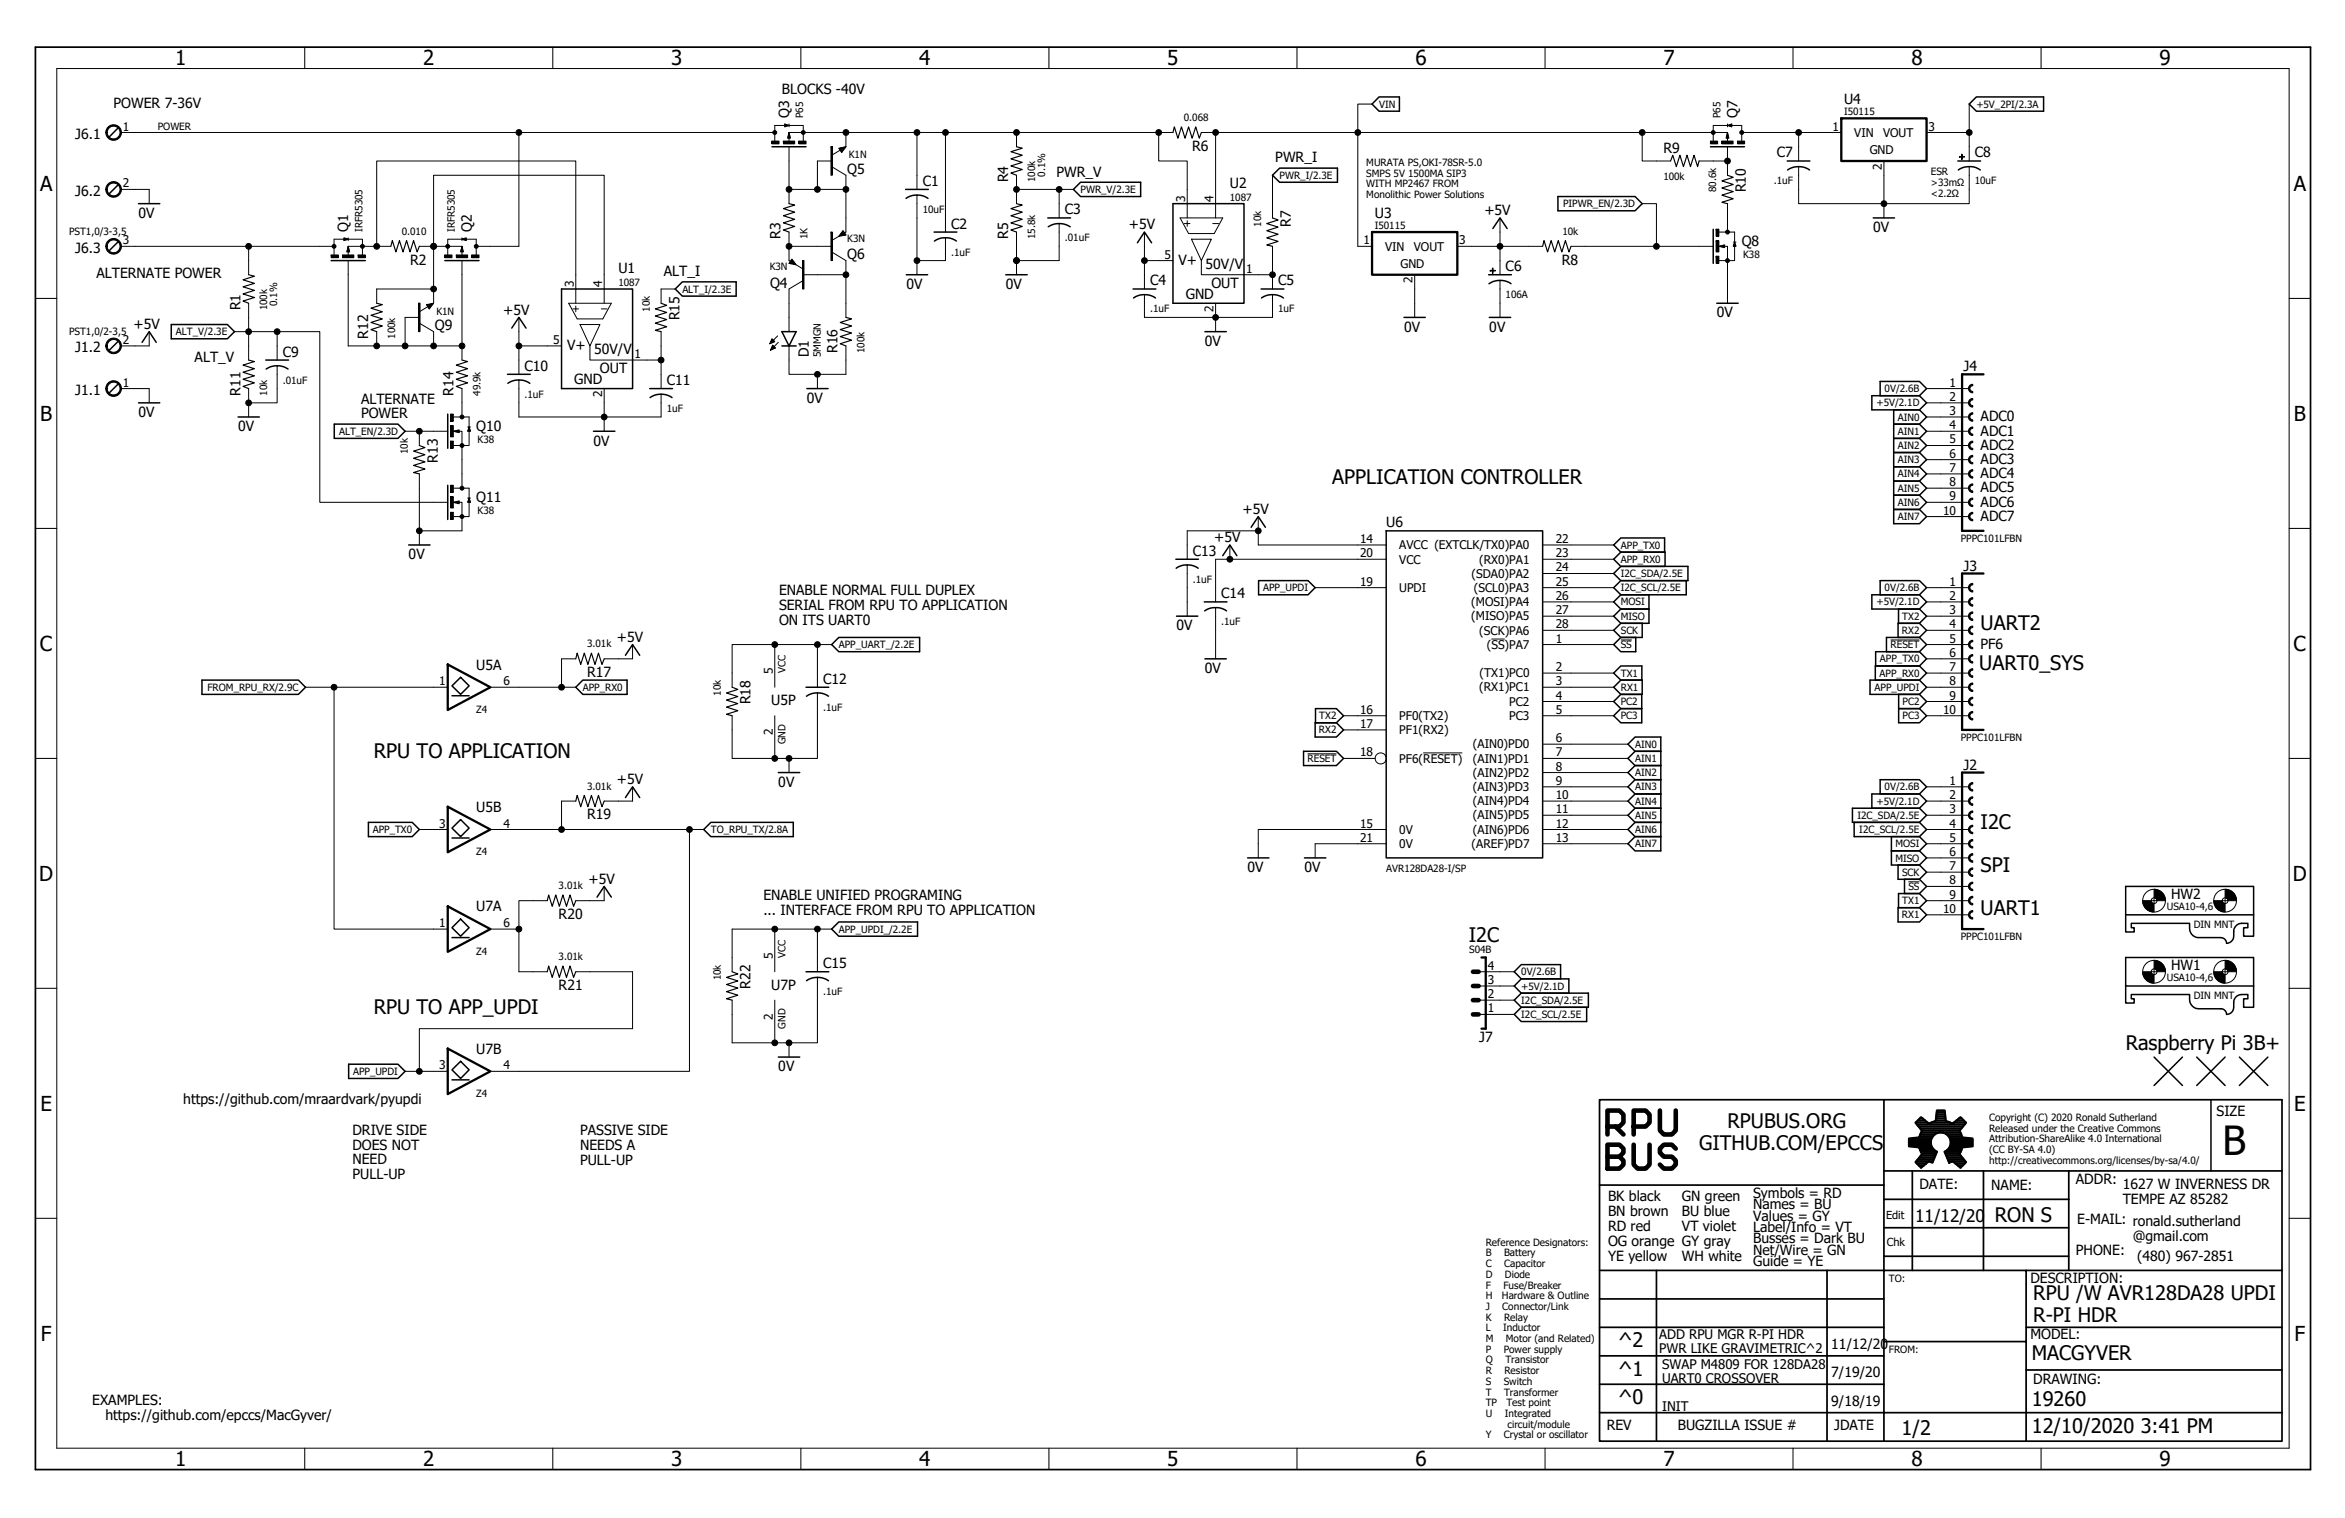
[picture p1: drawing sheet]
<svg xmlns="http://www.w3.org/2000/svg" width="432mm" height="279mm" viewBox="0 0 432 279" stroke-linecap="round" stroke-linejoin="round" font-family="sans-serif">
<defs><g id="words">
<text font-size="7.4" x="409.2" y="212.6">B</text>
<g font-size="3.8">
<text x="32.2" y="12">1</text>
<text x="77.9" y="12">2</text>
<text x="123.6" y="12">3</text>
<text x="169.3" y="12">4</text>
<text x="214.9" y="12">5</text>
<text x="260.6" y="12">6</text>
<text x="306.3" y="12">7</text>
<text x="352" y="12">8</text>
<text x="397.6" y="12">9</text>
<text x="7.4" y="35.1">A</text>
<text x="422.4" y="35.1">A</text>
<text x="7.4" y="77.4">B</text>
<text x="422.4" y="77.4">B</text>
<text x="7.3" y="119.8">C</text>
<text x="422.3" y="119.8">C</text>
<text x="7.2" y="162.1">D</text>
<text x="422.2" y="162.1">D</text>
<text x="7.4" y="204.4">E</text>
<text x="422.4" y="204.4">E</text>
<text x="7.5" y="246.7">F</text>
<text x="422.5" y="246.7">F</text>
<text x="32.2" y="269.9">1</text>
<text x="77.9" y="269.9">2</text>
<text x="123.6" y="269.9">3</text>
<text x="169.3" y="269.9">4</text>
<text x="214.9" y="269.9">5</text>
<text x="260.6" y="269.9">6</text>
<text x="306.3" y="269.9">7</text>
<text x="352" y="269.9">8</text>
<text x="397.6" y="269.9">9</text>
</g>
<g font-size="3.7">
<text x="245.3" y="89.1">APPLICATION CONTROLLER</text>
<text x="364.7" y="116">UART2</text>
<text x="364.4" y="123.4">UART0_SYS</text>
<text x="68.8" y="139.6">RPU TO APPLICATION</text>
<text x="364.7" y="152.7">I2C</text>
<text x="364.7" y="160.5">SPI</text>
<text x="270.4" y="173.4">I2C</text>
<text x="364.7" y="168.4">UART1</text>
<text x="68.8" y="186.7">RPU TO APP_UPDI</text>
<text x="391.4" y="193.3">Raspberry Pi 3B+</text>
<text x="318.1" y="207.7">RPUBUS.ORG</text>
<text x="312.9" y="211.6">GITHUB.COM/EPCCS</text>
<text x="367.3" y="224.9">RON S</text>
<text x="374.4" y="239.3">RPU /W AVR128DA28 UPDI</text>
<text x="374.4" y="243.3">R-PI HDR</text>
<text x="297.9" y="248">^2</text>
<text x="374.1" y="250.3">MACGYVER</text>
<text x="297.9" y="253.2">^1</text>
<text x="297.9" y="258.4">^0</text>
<text x="374.1" y="258.9">19260</text>
<text x="374.1" y="263.8">12/10/2020 3:41 PM</text>
<text x="350.2" y="264.1">1/2</text>
</g>
<text font-size="3.2" x="352.7" y="224.9">11/12/20</text>
<g font-size="2.6">
<text x="144" y="17.3">BLOCKS -40V</text>
<text x="20.9" y="19.9">POWER 7-36V</text>
<text x="145.3" y="21.8" transform="rotate(-90 145.3 21.8)">Q3</text>
<text x="319.9" y="21.8" transform="rotate(-90 319.9 21.8)">Q7</text>
<text x="339.6" y="19.2">U4</text>
<text x="13.9" y="25.6">J6.1</text>
<text x="219.5" y="27.8">R6</text>
<text x="234.8" y="29.9">PWR_I</text>
<text x="306.3" y="28.1">R9</text>
<text x="327.2" y="29">C7</text>
<text x="363.6" y="29">C8</text>
<text x="156" y="32">Q5</text>
<text x="169.9" y="34.2">C1</text>
<text x="185.6" y="33.5" transform="rotate(-90 185.6 33.5)">R4</text>
<text x="194.5" y="32.5">PWR_V</text>
<text x="226.5" y="34.6">U2</text>
<text x="321.5" y="35.4" transform="rotate(-90 321.5 35.4)">R10</text>
<text x="13.9" y="36">J6.2</text>
<text x="25.5" y="40.1">0V</text>
<text x="196.1" y="39.5">C3</text>
<text x="237.7" y="41.8" transform="rotate(-90 237.7 41.8)">R7</text>
<text x="253.2" y="40.1">U3</text>
<text x="273.3" y="39.6">+5V</text>
<text x="13.9" y="46.5">J6.3</text>
<text x="64.1" y="42.7" transform="rotate(-90 64.1 42.7)">Q1</text>
<text x="86.9" y="42.7" transform="rotate(-90 86.9 42.7)">Q2</text>
<text x="143.7" y="44" transform="rotate(-90 143.7 44)">R3</text>
<text x="156" y="47.7">Q6</text>
<text x="175.1" y="42.1">C2</text>
<text x="185.6" y="44" transform="rotate(-90 185.6 44)">R5</text>
<text x="207.9" y="42.2">+5V</text>
<text x="320.7" y="45.3">Q8</text>
<text x="344.9" y="42.7">0V</text>
<text x="17.8" y="51.1">ALTERNATE POWER</text>
<text x="75.5" y="48.7">R2</text>
<text x="113.9" y="50.3">U1</text>
<text x="122.2" y="50.8">ALT_I</text>
<text x="141.8" y="52.9">Q4</text>
<text x="166.9" y="53.2">0V</text>
<text x="185.2" y="53.2">0V</text>
<text x="211.8" y="52.5">C4</text>
<text x="217" y="48.7">V+</text>
<text x="222" y="49.5">50V/V</text>
<text x="223.1" y="52.9">OUT</text>
<text x="235.4" y="52.5">C5</text>
<text x="277.2" y="49.9">C6</text>
<text x="287.6" y="48.7">R8</text>
<text x="44.3" y="57.1" transform="rotate(-90 44.3 57.1)">R1</text>
<text x="92.7" y="57.9">+5V</text>
<text x="125.1" y="58.9" transform="rotate(-90 125.1 58.9)">R15</text>
<text x="218.3" y="55">GND</text>
<text x="316.1" y="58.4">0V</text>
<text x="13.9" y="64.9">J1.2</text>
<text x="24.6" y="60.5">+5V</text>
<text x="52.1" y="65.6">C9</text>
<text x="67.8" y="62.4" transform="rotate(-90 67.8 62.4)">R12</text>
<text x="80.1" y="60.8">Q9</text>
<text x="104.4" y="64.5">V+</text>
<text x="109.4" y="65.2">50V/V</text>
<text x="148.9" y="65.8" transform="rotate(-90 148.9 65.8)">D1</text>
<text x="154.2" y="65" transform="rotate(-90 154.2 65)">R16</text>
<text x="221.9" y="63.7">0V</text>
<text x="258.5" y="61">0V</text>
<text x="274.2" y="61">0V</text>
<text x="35.8" y="66.5">ALT_V</text>
<text x="96.6" y="68.2">C10</text>
<text x="105.7" y="70.7">GND</text>
<text x="110.5" y="68.6">OUT</text>
<text x="122.8" y="70.9">C11</text>
<text x="361.5" y="68.4">J4</text>
<text x="13.9" y="72.7">J1.1</text>
<text x="25.5" y="76.8">0V</text>
<text x="44.3" y="72.8" transform="rotate(-90 44.3 72.8)">R11</text>
<text x="66.5" y="74.3">ALTERNATE</text>
<text x="66.5" y="77">POWER</text>
<text x="83.5" y="72.8" transform="rotate(-90 83.5 72.8)">R14</text>
<text x="148.6" y="74.1">0V</text>
<text x="364.7" y="77.5">ADC0</text>
<text x="43.8" y="79.4">0V</text>
<text x="87.7" y="79.4">Q10</text>
<text x="109.3" y="82">0V</text>
<text x="364.7" y="82.8">ADC2</text>
<text x="364.7" y="80.2">ADC1</text>
<text x="80.6" y="85.1" transform="rotate(-90 80.6 85.1)">R13</text>
<text x="364.7" y="88">ADC4</text>
<text x="364.7" y="85.4">ADC3</text>
<text x="87.7" y="92.5">Q11</text>
<text x="228.8" y="94.6">+5V</text>
<text x="364.7" y="95.9">ADC7</text>
<text x="364.7" y="93.2">ADC6</text>
<text x="364.7" y="90.6">ADC5</text>
<text x="223.6" y="99.8">+5V</text>
<text x="255.2" y="96.9">U6</text>
<text x="75.2" y="102.9">0V</text>
<text x="219.6" y="102.3">C13</text>
<text x="361.5" y="105">J3</text>
<text x="143.4" y="109.5">ENABLE NORMAL FULL DUPLEX</text>
<text x="143.4" y="112.2">SERIAL FROM RPU TO APPLICATION</text>
<text x="224.9" y="110.1">C14</text>
<text x="113.6" y="118.1">+5V</text>
<text x="143.4" y="115">ON ITS UART0</text>
<text x="216.6" y="116">0V</text>
<text x="364.7" y="119.4">PF6</text>
<text x="87.7" y="123.2">U5A</text>
<text x="108.1" y="124.7">R17</text>
<text x="151.6" y="125.8">C12</text>
<text x="221.9" y="123.9">0V</text>
<text x="138.2" y="129.6" transform="rotate(-90 138.2 129.6)">R18</text>
<text x="142" y="129.8">U5P</text>
<text x="361.5" y="141.7">J2</text>
<text x="87.7" y="149.4">U5B</text>
<text x="113.6" y="144.3">+5V</text>
<text x="143.3" y="144.8">0V</text>
<text x="108.1" y="150.8">R19</text>
<text x="229.7" y="160.5">0V</text>
<text x="240.2" y="160.5">0V</text>
<text x="87.7" y="167.7">U7A</text>
<text x="108.4" y="162.6">+5V</text>
<text x="140.6" y="165.6">ENABLE UNIFIED PROGRAMING</text>
<text x="399.8" y="165.4">HW2</text>
<text x="102.9" y="169.2">R20</text>
<text x="140.6" y="168.4">... INTERFACE FROM RPU TO APPLICATION</text>
<text x="151.6" y="178.2">C15</text>
<text x="399.8" y="178.5">HW1</text>
<text x="102.9" y="182.2">R21</text>
<text x="138.2" y="182" transform="rotate(-90 138.2 182)">R22</text>
<text x="142" y="182.1">U7P</text>
<text x="272.4" y="191.8">J7</text>
<text x="87.7" y="193.9">U7B</text>
<text x="143.3" y="197.2">0V</text>
<text x="33.7" y="203.2">https://github.com/mraardvark/pyupdi</text>
<text x="64.9" y="208.8">DRIVE SIDE</text>
<text x="106.8" y="209">PASSIVE SIDE</text>
<text x="408.2" y="205.4">SIZE</text>
<text x="64.9" y="211.6">DOES NOT</text>
<text x="64.9" y="214.3">NEED</text>
<text x="106.8" y="211.7">NEEDS A</text>
<text x="106.8" y="214.5">PULL-UP</text>
<text x="64.9" y="217.1">PULL-UP</text>
<text x="296.1" y="221">BK black</text>
<text x="309.7" y="221">GN green</text>
<text x="322.8" y="220.5">Symbols = RD</text>
<text x="353.4" y="218.8">DATE:</text>
<text x="366.7" y="219.1">NAME:</text>
<text x="382.2" y="217.9">ADDR:</text>
<text x="390.9" y="218.8">1627 W INVERNESS DR</text>
<text x="390.9" y="221.5">TEMPE AZ 85282</text>
<text x="296.1" y="223.8">BN brown</text>
<text x="296.1" y="226.5">RD red</text>
<text x="309.7" y="223.8">BU blue</text>
<text x="309.7" y="226.5">VT violet</text>
<text x="322.8" y="222.6">Names = BU</text>
<text x="322.8" y="226.8">Label/Info = VT</text>
<text x="322.8" y="224.7">Values = GY</text>
<text x="382.5" y="225.3">E-MAIL: ronald.sutherland</text>
<text x="296.1" y="229.3">OG orange GY gray</text>
<text x="296.1" y="232">YE yellow</text>
<text x="309.7" y="232">WH white</text>
<text x="322.8" y="233">Guide = YE</text>
<text x="322.8" y="228.9">Busses = Dark BU</text>
<text x="322.8" y="230.9">Net/Wire = GN</text>
<text x="382.2" y="230.9">PHONE:</text>
<text x="392.7" y="228.3">@gmail.com</text>
<text x="393.5" y="232">(480) 967-2851</text>
<text x="373.9" y="236.1">DESCRIPTION:</text>
<text x="337.2" y="248.2">11/12/20</text>
<text x="373.9" y="246.5">MODEL:</text>
<text x="337.2" y="253.5">7/19/20</text>
<text x="374.4" y="254.7">DRAWING:</text>
<text x="17" y="258.6">EXAMPLES:</text>
<text x="19.4" y="261.3">https://github.com/epccs/MacGyver/</text>
<text x="295.8" y="263.3">REV</text>
<text x="308.9" y="263.3">BUGZILLA ISSUE #</text>
<text x="337.2" y="258.7">9/18/19</text>
<text x="337.7" y="263.3">JDATE</text>
</g>
<g font-size="2.4">
<text x="305.5" y="246.4">ADD RPU MGR R-PI HDR</text>
<text x="305.5" y="249">PWR LIKE GRAVIMETRIC^2</text>
<text x="306" y="251.9">SWAP M4809 FOR 128DA28</text>
<text x="306" y="254.5">UART0 CROSSOVER</text>
<text x="306" y="259.8">INIT</text>
</g>
<g font-size="2.2">
<text x="22.6" y="24">1</text>
<text x="337.5" y="24">1</text>
<text x="341.4" y="25.2">VIN</text>
<text x="344.3" y="28.3">GND</text>
<text x="346.7" y="25.2">VOUT</text>
<text x="355.1" y="24">3</text>
<text x="22.6" y="34.5">2</text>
<text x="346.5" y="31.2" transform="rotate(-90 346.5 31.2)">2</text>
<text x="218.2" y="37.1" transform="rotate(-90 218.2 37.1)">3</text>
<text x="223.5" y="37.1" transform="rotate(-90 223.5 37.1)">4</text>
<text x="22.6" y="45">3</text>
<text x="214.4" y="47.6">5</text>
<text x="251.1" y="45">1</text>
<text x="255" y="46.1">VIN</text>
<text x="260.3" y="46.1">VOUT</text>
<text x="268.7" y="45">3</text>
<text x="105.6" y="52.8" transform="rotate(-90 105.6 52.8)">3</text>
<text x="110.9" y="52.8" transform="rotate(-90 110.9 52.8)">4</text>
<text x="229.4" y="50.2">1</text>
<text x="257.9" y="49.3">GND</text>
<text x="260.1" y="52.2" transform="rotate(-90 260.1 52.2)">2</text>
<text x="223.5" y="57.4" transform="rotate(-90 223.5 57.4)">2</text>
<text x="22.6" y="63.3">2</text>
<text x="101.8" y="63.3">5</text>
<text x="116.9" y="65.9">1</text>
<text x="22.6" y="71.2">1</text>
<text x="359" y="71.2">1</text>
<text x="110.9" y="73.1" transform="rotate(-90 110.9 73.1)">2</text>
<text x="359" y="73.8">2</text>
<text x="359" y="76.4">3</text>
<text x="359" y="79">4</text>
<text x="359" y="81.6">5</text>
<text x="359" y="84.2">6</text>
<text x="359" y="86.9">7</text>
<text x="359" y="89.5">8</text>
<text x="357.8" y="94.7">10</text>
<text x="359" y="92.1">9</text>
<text x="250.4" y="100">14</text>
<text x="257.7" y="101.1">AVCC (EXTCLK/TX0)PA0</text>
<text x="286.5" y="99.9">22</text>
<text x="250.4" y="102.6">20</text>
<text x="250.4" y="107.8">19</text>
<text x="257.7" y="103.7">VCC</text>
<text x="271" y="106.3">(SDA0)PA2</text>
<text x="272.4" y="103.7">(RX0)PA1</text>
<text x="286.5" y="107.8">25</text>
<text x="286.5" y="102.6">23</text>
<text x="286.5" y="105.2">24</text>
<text x="359" y="107.8">1</text>
<text x="257.7" y="109">UPDI</text>
<text x="270.9" y="111.6">(MOSI)PA4</text>
<text x="271.4" y="108.9">(SCL0)PA3</text>
<text x="286.5" y="110.4">26</text>
<text x="286.5" y="113.1">27</text>
<text x="359" y="110.4">2</text>
<text x="359" y="113.1">3</text>
<text x="270.9" y="114.2">(MISO)PA5</text>
<text x="272.4" y="116.8">(SCK)PA6</text>
<text x="273.8" y="119.4">(SS)PA7</text>
<text x="286.5" y="115.7">28</text>
<text x="286.5" y="118.3">1</text>
<text x="359" y="115.7">4</text>
<text x="359" y="118.3">5</text>
<text x="142.3" y="124.1" transform="rotate(-90 142.3 124.1)">5</text>
<text x="272.5" y="124.7">(TX1)PC0</text>
<text x="286.5" y="123.5">2</text>
<text x="359" y="120.9">6</text>
<text x="359" y="123.5">7</text>
<text x="80.9" y="126.1">1</text>
<text x="92.7" y="126.1">6</text>
<text x="250.4" y="131.4">16</text>
<text x="272.4" y="127.3">(RX1)PC1</text>
<text x="277.9" y="129.9">PC2</text>
<text x="286.5" y="126.1">3</text>
<text x="286.5" y="128.8">4</text>
<text x="286.5" y="131.4">5</text>
<text x="357.8" y="131.4">10</text>
<text x="359" y="126.1">8</text>
<text x="359" y="128.8">9</text>
<text x="142.3" y="135.3" transform="rotate(-90 142.3 135.3)">2</text>
<text x="250.4" y="134">17</text>
<text x="257.7" y="132.5">PF0(TX2)</text>
<text x="257.7" y="135.1">PF1(RX2)</text>
<text x="271.2" y="137.8">(AIN0)PD0</text>
<text x="277.9" y="132.5">PC3</text>
<text x="286.5" y="136.6">6</text>
<text x="250.4" y="139.2">18</text>
<text x="257.7" y="140.4">PF6(RESET)</text>
<text x="271.2" y="143">(AIN2)PD2</text>
<text x="271.2" y="140.4">(AIN1)PD1</text>
<text x="286.5" y="141.8">8</text>
<text x="286.5" y="139.2">7</text>
<text x="271.2" y="145.6">(AIN3)PD3</text>
<text x="271.2" y="148.2">(AIN4)PD4</text>
<text x="286.5" y="144.5">9</text>
<text x="286.5" y="147.1">10</text>
<text x="286.5" y="149.7">11</text>
<text x="359" y="144.5">1</text>
<text x="359" y="147.1">2</text>
<text x="359" y="149.7">3</text>
<text x="80.9" y="152.3">3</text>
<text x="92.7" y="152.3">4</text>
<text x="250.4" y="152.3">15</text>
<text x="250.4" y="154.9">21</text>
<text x="257.7" y="153.5">0V</text>
<text x="271.2" y="153.5">(AIN6)PD6</text>
<text x="271.2" y="150.8">(AIN5)PD5</text>
<text x="286.5" y="152.3">12</text>
<text x="286.5" y="154.9">13</text>
<text x="359" y="152.3">4</text>
<text x="359" y="154.9">5</text>
<text x="257.7" y="156.1">0V</text>
<text x="271" y="156.1">(AREF)PD7</text>
<text x="359" y="157.5">6</text>
<text x="359" y="160.2">7</text>
<text x="359" y="162.8">8</text>
<text x="359" y="165.4">9</text>
<text x="80.9" y="170.6">1</text>
<text x="92.7" y="170.6">6</text>
<text x="357.8" y="168">10</text>
<text x="142.3" y="176.4" transform="rotate(-90 142.3 176.4)">5</text>
<text x="274" y="178.5">4</text>
<text x="274" y="183.7">2</text>
<text x="274" y="181.1">3</text>
<text x="142.3" y="187.7" transform="rotate(-90 142.3 187.7)">2</text>
<text x="274" y="186.4">1</text>
<text x="80.9" y="196.8">3</text>
<text x="92.7" y="196.8">4</text>
</g>
<g font-size="2">
<text x="347.3" y="224.3">Edit</text>
<text x="347.4" y="229.3">Chk</text>
</g>
<g font-size="1.8">
<text x="29" y="23.9">POWER</text>
<text x="147.9" y="21.8" transform="rotate(-90 147.9 21.8)">P65</text>
<text x="218" y="22.3">0.068</text>
<text x="253.9" y="19.8">VIN</text>
<text x="316.8" y="21.8" transform="rotate(-90 316.8 21.8)">P65</text>
<text x="339.6" y="21.3">I50115</text>
<text x="363.9" y="19.8">+5V_2PI/2.3A</text>
<text x="156.3" y="29.1">K1N</text>
<text x="190.6" y="33.5" transform="rotate(-90 190.6 33.5)">100k</text>
<text x="192.4" y="32.5" transform="rotate(-90 192.4 32.5)">0.1%</text>
<text x="199" y="35.5">PWR_V/2.3E</text>
<text x="235.6" y="32.9">PWR_I/2.3E</text>
<text x="251.6" y="30.5">MURATA PS,OKI-78SR-5.0</text>
<text x="251.6" y="32.5">SMPS 5V 1500MA SIP3</text>
<text x="251.6" y="34.5">WITH MP2467 FROM</text>
<text x="306.3" y="33">100k</text>
<text x="316" y="35.4" transform="rotate(-90 316 35.4)">80.6k</text>
<text x="326.6" y="34">.1uF</text>
<text x="355.5" y="32.2">ESR</text>
<text x="355.5" y="34.2">&gt;33mΩ</text>
<text x="363.6" y="34">10uF</text>
<text x="169.9" y="39.2">10uF</text>
<text x="226.5" y="37">1087</text>
<text x="232.2" y="41.7" transform="rotate(-90 232.2 41.7)">10k</text>
<text x="251.6" y="36.4">Monolithic Power Solutions</text>
<text x="287.8" y="38.1">PIPWR_EN/2.3D</text>
<text x="355.5" y="36.2">&lt;2.2Ω</text>
<text x="12.7" y="43.2">PST1,0/3-3,5</text>
<text x="66.7" y="42.7" transform="rotate(-90 66.7 42.7)">IRFR5305</text>
<text x="74" y="43.2">0.010</text>
<text x="83.8" y="42.7" transform="rotate(-90 83.8 42.7)">IRFR5305</text>
<text x="148.7" y="44" transform="rotate(-90 148.7 44)">1K</text>
<text x="156" y="44.6">K3N</text>
<text x="175.1" y="47">.1uF</text>
<text x="190.6" y="44" transform="rotate(-90 190.6 44)">15.8k</text>
<text x="196.1" y="44.4">.01uF</text>
<text x="253.2" y="42.2">I50115</text>
<text x="287.7" y="43.2">10k</text>
<text x="321" y="47.4">K38</text>
<text x="113.9" y="52.7">1087</text>
<text x="125.6" y="53.8">ALT_I/2.3E</text>
<text x="141.7" y="49.8">K3N</text>
<text x="49.2" y="57.1" transform="rotate(-90 49.2 57.1)">100k</text>
<text x="51" y="56.3" transform="rotate(-90 51 56.3)">0.1%</text>
<text x="80.3" y="57.9">K1N</text>
<text x="119.6" y="57.4" transform="rotate(-90 119.6 57.4)">10k</text>
<text x="211.8" y="57.5">.1uF</text>
<text x="235.4" y="57.5">1uF</text>
<text x="277.2" y="54.9">106A</text>
<text x="12.7" y="61.6">PST1,0/2-3,5</text>
<text x="32.4" y="61.7">ALT_V/2.3E</text>
<text x="72.8" y="62.4" transform="rotate(-90 72.8 62.4)">100k</text>
<text x="151.2" y="65.8" transform="rotate(-90 151.2 65.8)">5MMGN</text>
<text x="159.2" y="65" transform="rotate(-90 159.2 65)">100k</text>
<text x="52.1" y="70.6">.01uF</text>
<text x="49.2" y="72.8" transform="rotate(-90 49.2 72.8)">10k</text>
<text x="88.5" y="72.8" transform="rotate(-90 88.5 72.8)">49.9k</text>
<text x="96.6" y="73.2">.1uF</text>
<text x="122.8" y="75.8">1uF</text>
<text x="345.5" y="74.8">+5V/2.1D</text>
<text x="347" y="72.2">0V/2.6B</text>
<text x="349.4" y="77.4">AIN0</text>
<text x="62.4" y="80">ALT_EN/2.3D</text>
<text x="75.1" y="83.6" transform="rotate(-90 75.1 83.6)">10k</text>
<text x="87.9" y="81.5">K38</text>
<text x="349.4" y="80">AIN1</text>
<text x="349.4" y="82.7">AIN2</text>
<text x="349.4" y="85.3">AIN3</text>
<text x="349.4" y="87.9">AIN4</text>
<text x="87.9" y="94.6">K38</text>
<text x="349.4" y="90.5">AIN5</text>
<text x="349.4" y="93.1">AIN6</text>
<text x="349.4" y="95.7">AIN7</text>
<text x="298.4" y="101">APP_TX0</text>
<text x="361" y="99.8">PPPC101LFBN</text>
<text x="219.6" y="107.3">.1uF</text>
<text x="298.4" y="103.6">APP_RX0</text>
<text x="298.4" y="106.2">I2C_SDA/2.5E</text>
<text x="232.6" y="108.8">APP_UPDI</text>
<text x="298.4" y="108.8">I2C_SCL/2.5E</text>
<text x="298.4" y="111.4">MOSI</text>
<text x="345.5" y="111.4">+5V/2.1D</text>
<text x="347" y="108.8">0V/2.6B</text>
<text x="108.1" y="119.2">3.01k</text>
<text x="154.5" y="119.3">APP_UART_/2.2E</text>
<text x="224.9" y="115.1">.1uF</text>
<text x="298.4" y="116.7">SCK</text>
<text x="298.4" y="114.1">MISO</text>
<text x="298.4" y="119.3">SS</text>
<text x="348.1" y="119.3">RESET</text>
<text x="350.2" y="116.7">RX2</text>
<text x="350.3" y="114.1">TX2</text>
<text x="144.6" y="123.9" transform="rotate(-90 144.6 123.9)">VCC</text>
<text x="298.4" y="124.5">TX1</text>
<text x="346.1" y="124.5">APP_RX0</text>
<text x="346.2" y="121.9">APP_TX0</text>
<text x="38.2" y="127.1">FROM_RPU_RX/2.9C</text>
<text x="87.7" y="131.2">Z4</text>
<text x="107.3" y="127.1">APP_RX0</text>
<text x="132.7" y="128.1" transform="rotate(-90 132.7 128.1)">10k</text>
<text x="151.6" y="130.8">.1uF</text>
<text x="298.4" y="127.1">RX1</text>
<text x="298.4" y="129.8">PC2</text>
<text x="345.2" y="127.1">APP_UPDI</text>
<text x="350.3" y="129.8">PC2</text>
<text x="144.6" y="137" transform="rotate(-90 144.6 137)">GND</text>
<text x="242.9" y="135">RX2</text>
<text x="242.9" y="132.4">TX2</text>
<text x="298.4" y="132.4">PC3</text>
<text x="301.1" y="137.6">AIN0</text>
<text x="350.3" y="132.4">PC3</text>
<text x="361" y="136.4">PPPC101LFBN</text>
<text x="240.8" y="140.3">RESET</text>
<text x="301.1" y="140.3">AIN1</text>
<text x="301.1" y="142.9">AIN2</text>
<text x="108.1" y="145.4">3.01k</text>
<text x="301.1" y="145.5">AIN3</text>
<text x="301.1" y="148.1">AIN4</text>
<text x="345.5" y="148.1">+5V/2.1D</text>
<text x="347" y="145.5">0V/2.6B</text>
<text x="68.6" y="153.3">APP_TX0</text>
<text x="130.9" y="153.3">TO_RPU_TX/2.8A</text>
<text x="301.1" y="150.7">AIN5</text>
<text x="301.1" y="153.3">AIN6</text>
<text x="301.1" y="156">AIN7</text>
<text x="342" y="150.7">I2C_SDA/2.5E</text>
<text x="342.4" y="153.3">I2C_SCL/2.5E</text>
<text x="349" y="156">MOSI</text>
<text x="87.7" y="157.4">Z4</text>
<text x="255.2" y="160.5">AVR128DA28-I/SP</text>
<text x="349" y="158.6">MISO</text>
<text x="350.2" y="161.2">SCK</text>
<text x="102.9" y="163.7">3.01k</text>
<text x="350.3" y="166.4">TX1</text>
<text x="351.4" y="163.8">SS</text>
<text x="399" y="167.5">USA10-4,6</text>
<text x="154.5" y="171.7">APP_UPDI_/2.2E</text>
<text x="350.2" y="169">RX1</text>
<text x="361" y="173.1">PPPC101LFBN</text>
<text x="404" y="170.8">DIN MNT</text>
<text x="87.7" y="175.7">Z4</text>
<text x="102.9" y="176.8">3.01k</text>
<text x="144.6" y="176.2" transform="rotate(-90 144.6 176.2)">VCC</text>
<text x="270.6" y="175.5">S04B</text>
<text x="280.1" y="179.5">0V/2.6B</text>
<text x="132.7" y="180.4" transform="rotate(-90 132.7 180.4)">10k</text>
<text x="151.6" y="183.2">.1uF</text>
<text x="280.1" y="182.1">+5V/2.1D</text>
<text x="280.1" y="184.7">I2C_SDA/2.5E</text>
<text x="399" y="180.6">USA10-4,6</text>
<text x="404" y="183.8">DIN MNT</text>
<text x="144.6" y="189.3" transform="rotate(-90 144.6 189.3)">GND</text>
<text x="280.1" y="187.4">I2C_SCL/2.5E</text>
<text x="65" y="197.8">APP_UPDI</text>
<text x="87.7" y="201.9">Z4</text>
<text x="366.3" y="206.3">Copyright (C) 2020 Ronald Sutherland</text>
<text x="366.3" y="208.3">Released under the Creative Commons</text>
<text x="366.3" y="210.3">Attribution-ShareAlike 4.0 International</text>
<text x="366.3" y="212.2">(CC BY-SA 4.0)</text>
<text x="366.3" y="214.2">http://creativecommons.org/licenses/by-sa/4.0/</text>
<text x="273.6" y="229.3">Reference Designators:</text>
<text x="273.6" y="231.3">B</text>
<text x="273.6" y="233.2">C</text>
<text x="277" y="231.3">Battery</text>
<text x="277" y="233.2">Capacitor</text>
<text x="273.6" y="235.2">D</text>
<text x="273.6" y="237.2">F</text>
<text x="273.6" y="239.1">H</text>
<text x="276.6" y="239.1">Hardware &amp; Outline</text>
<text x="276.8" y="237.2">Fuse/Breaker</text>
<text x="277.1" y="235.2">Diode</text>
<text x="347.8" y="235.9">TO:</text>
<text x="273.6" y="241.1">J</text>
<text x="273.6" y="243.1">K</text>
<text x="273.6" y="245">L</text>
<text x="276.6" y="241.1">Connector/Link</text>
<text x="276.8" y="245">Inductor</text>
<text x="277" y="243.1">Relay</text>
<text x="273.6" y="247">M</text>
<text x="273.6" y="249">P</text>
<text x="273.6" y="251">Q</text>
<text x="276.9" y="249">Power supply</text>
<text x="277.2" y="251">Transistor</text>
<text x="277.3" y="247">Motor (and Related)</text>
<text x="347.8" y="249">FROM:</text>
<text x="273.6" y="252.9">R</text>
<text x="273.6" y="254.9">S</text>
<text x="273.6" y="256.9">T</text>
<text x="276.9" y="254.9">Switch</text>
<text x="277" y="256.9">Transformer</text>
<text x="277" y="252.9">Resistor</text>
<text x="273.6" y="258.8">TP</text>
<text x="273.6" y="260.8">U</text>
<text x="277.1" y="260.8">Integrated</text>
<text x="277.4" y="258.8">Test point</text>
<text x="277.6" y="262.8">circuit/module</text>
<text x="273.6" y="264.7">Y</text>
<text x="276.9" y="264.7">Crystal or oscillator</text>
</g>
</g></defs>
<path d="M6 8.4l419.8 262.6M425.8 8.4l-419.8 262.6" fill="none" stroke="#fff" stroke-width=".18"/>
<g fill="none" stroke="#000" stroke-width=".4">
<path d="M351.5 210.9h4.1M351.5 210.6h4.1M351.5 210.2h4M351.5 209.8h4.1M352.2 209.5h3.5M352.8 206.6h2.1M352.8 213.8h2.3M353 207h8.8M353 214.2h1.6M353.1 213.5h2.9M353.1 206.2h1.4M353.3 207.3h8.2"/>
<path d="M353.4 214.5h.8M353.4 213.1h2.8M353.5 211.3h2.3M353.5 209.1h2.4M353.5 205.9h.5M353.6 207.7h7.6M353.6 211.6h2.6M353.6 208.8h2.7M353.7 212.7h2.6M353.7 214.9h.1M353.7 212h2.9M353.7 205.6l1.5 1.2 1.2-.5 .3-1.9h1.4l.2 1.9 1.2 .5 1.5-1.2 1 1.1-1.2 1.4 .5 1.3 1.9 .1v1.5l-1.9 .2-.5 1.2 1.2 1.5-1 1-1.5-1.2-.6 .3-.8-2a1.84 1.84 0 0 0 .7-2.8 1.84 1.84 0 0 0-2.9 0 1.84 1.84 0 0 0 .8 2.8l-.9 2-.6-.3-1.5 1.2-1-1 1.2-1.5-.5-1.2-1.9-.2v-1.5l1.9-.1 .5-1.3-1.2-1.4z"/>
<path d="M353.8 208.4h7.2M353.9 208h7M353.9 212.4h2.6M355.4 213.8h.5M355.7 206.6h3.4M356.5 206.2h1.8M356.5 205.9h1.7M356.5 205.5h1.7M356.6 205.1h1.6M356.6 204.8h1.5M356.7 204.4h1.4M358.1 212h2.9"/>
<path d="M358.2 212.4h2.6M358.4 212.7h2.7M358.4 208.8h2.7M358.5 213.1h2.9M358.6 211.6h2.6M358.7 213.5h3M358.8 209.1h2.5M358.8 213.8h.5M358.9 211.3h2.4M359 209.5h3.5M359.1 210.9h4.1M359.2 209.8h4"/>
<path d="M359.2 210.6h4M359.2 210.2h4M359.6 213.8h2.4M359.8 206.6h2.2M360.1 214.2h1.6M360.3 206.2h1.3M360.5 214.5h.9M360.7 205.9h.5M361 214.9h.1"/>
</g>
<g fill="none" stroke="#000" stroke-width=".18">
<path d="M10.5 12.6h411v254h-411zM56.1 8.7v3.9M101.8 8.7v3.9M147.5 8.7v3.9M193.1 8.7v3.9M238.8 8.7v3.9M252.6 19.2h-2.6v5.2M284.5 8.7v3.9M330.2 8.7v3.9M362.6 19.2v5.2M375.8 8.7v3.9M20 23.3a1.44 1.44 0 0 1 2.2 .5 1.44 1.44 0 0 1-1 2 1.44 1.44 0 0 1-1.7-1.4h.2a1.19 1.19 0 0 1 1.8-1 1.19 1.19 0 0 1 .1 2 1.19 1.19 0 0 1-1.8-.7l-.1-.3h-.2v-.4z"/>
<path d="M20 33.7a1.44 1.44 0 0 1 2.2 .6 1.44 1.44 0 0 1-1 2 1.44 1.44 0 0 1-1.7-1.4h.2a1.19 1.19 0 0 1 1.8-1 1.19 1.19 0 0 1 .1 2 1.19 1.19 0 0 1-1.8-.7l-.1-.3h-.2v-.4zM22.2 24.4h120.5M22.2 34.9h5.3v2.6M95.5 24.4v20.9h-7.8M142.1 26h1.3v.5h-1.3zM142.1 26h.1M144.3 26h2v.5h-2zM144.3 26h.1M144.5 23.3h.1M144.5 23.2h.4M144.5 23.1h.8M144.5 22.9h.4"/>
<path d="M144.5 22.8h.1M144.5 22.8l.8 .3-.8 .2zM145.1 25.3h.4M145.1 25.2h.4M145.1 25.1h.4M145.1 25h.3M145.2 24.8h.2M145.2 24.7h.2M145.2 24.6h.1M145.3 24.4h.1M145.3 24.4l.2 1h-.5zM145.3 22.8v.5"/>
<path d="M145.3 27v10.5M145.3 34.9h10.5M147.1 26h1.3v.5h-1.3zM147.1 26h.1M147.9 24.4h65.5M147.9 24.4v-1.3h-5.2v2.9M147.9 24.4h-2.6v1.8M147.9 24.4v1.6M153 27h.3v5.3h-.3zM153 27h.1M153.1 29.6h-2.6v5.3M153.1 30.7l2.7 1.6v10.4l-2.7 1.6"/>
<path d="M154.5 27.3l1.3-.3-.8 1.1zM154.5 27.3h1M154.6 27.5h.8M154.7 27.6h.6M154.7 27.7h.5M154.7 27.2h.9M154.8 27.8h.3M154.9 28h.1M155.4 27.1h.3M155.8 24.4v2.6l-2.7 1.6M168.8 35.9v14.7M168.8 24.4v10.5"/>
<path d="M174.1 24.4v18.3M187.2 24.4v2.6M187.2 32.3v5.2M187.2 34.9h7.8M197.7 34.9h-2.7v5.2M213.4 24.4h2.6M213.4 24.4v5.2h5.2v10.5M221.2 24.4h28.8M223.8 24.4v15.7M234.3 32.3v7.8M250 24.4h65.5M250 24.4v20.9h2.6"/>
<path d="M302.4 24.4v5.2h5.2M302.4 37.5h2.6v7.8M312.9 29.6h5.2M315 26h1.3v.5h-1.3zM315 26h.1M315.5 24.4v1.6M315.5 24.4h2.6v1.8M315.5 24.4v-1.3h5.2v2.9M317.1 26h2v.5h-2zM317.1 26h.1M317.9 25.3h.4M317.9 25.2h.4"/>
<path d="M317.9 25.1h.4M317.9 25h.3M318 24.8h.2M318 24.7h.2M318.1 24.6h.1M318.1 24.4h.1M318.1 24.4l.2 1h-.5zM318.1 23.1l.8-.3v.5zM318.1 22.8v.5M318.1 27v5.3M318.1 37.5v5.2M318.1 23.1h.8"/>
<path d="M318.5 23.2h.4M318.5 22.9h.4M318.8 23.3h.1M318.9 22.8h.1M319.9 26h1.3v.5h-1.3zM319.9 26h.1M320.7 24.4h18.3M331.2 30.7v6.8h31.4v-6.8M331.2 24.4v5.2M346.9 29.6v10.5M354.8 24.4h7.8v5.2M360.8 28.8h.9v.1h-.9z"/>
<path d="M360.8 28.8h.1M361.2 28.4h.1v.9h-.1zM361.2 28.4h.1M6.5 54.9h4M20 44.2a1.44 1.44 0 0 1 2.2 .5 1.44 1.44 0 0 1-1 2.1 1.44 1.44 0 0 1-1.7-1.5h.2a1.19 1.19 0 0 1 1.8-.9 1.19 1.19 0 0 1 .1 2 1.19 1.19 0 0 1-1.8-.8l-.1-.3h-.2v-.3zM45.8 55.8v10.5M45.8 45.3v5.3M61 46.9h1.3v.5h-1.3zM61 46.9h.1M61.5 45.3h-39.3M63.1 46.9h2.1v.5h-2.1zM63.1 46.9h.1"/>
<path d="M63.3 44.3h.1M63.3 44.1h.5M63.3 44h.8M63.3 43.9h.4M63.3 43.8l.8 .2-.8 .3zM63.9 46.3h.4M63.9 46.1h.4M63.9 46h.4M64 45.9h.3M64 45.8h.2M64.1 45.6h.1M64.1 45.5h.1"/>
<path d="M64.1 45.4h.1M64.1 45.3l.3 1.1h-.5zM64.1 48v15.7h10.5M64.1 43.8v.5M66 46.9h1.3v.5h-1.3zM66 46.9h.1M66.7 45.3v1.6M66.7 45.3v-1.3h-5.2v2.9M66.7 45.3h-2.6v1.9M66.7 45.3h5.3M69.4 45.3v-15.7h36.6v26.2M77.1 55.8h.2v5.2h-.2z"/>
<path d="M77.1 55.8h.1M77.2 58.4h-2.6v5.3h10.5M77.2 59.5l2.6 1.5v2.7M78.5 56.1l1.3-.3-.8 1.1zM78.6 56.2h1M78.7 56.3h.8M78.7 56h1M78.8 56.4h.6M78.8 56.5h.5M78.9 56.7h.3M79 56.8h.1M79.3 55.9h.5"/>
<path d="M79.8 53.2v2.6l-2.6 1.6M81.9 46.9h1.3v.5h-1.3zM81.9 46.9h.1M82.4 45.3h-5.2M82.4 45.3v1.6M82.4 45.3h2.7v1.9M82.4 45.3v-1.3h5.3v2.9M84 46.9h2.1v.5h-2.1zM84 46.9h.1M84.8 46.3h.5M84.9 46.1h.4M84.9 46h.3"/>
<path d="M84.9 45.9h.3M85 45.8h.2M85 45.6h.1M85 45.5h.1M85 45.4h.1M85.1 44l.8-.2v.5zM85.1 45.3l.2 1.1h-.5zM85.1 43.8v.5M85.1 48v18.3M85.1 44h.8M85.4 44.1h.5M85.5 43.9h.4"/>
<path d="M85.7 44.3h.2M86.9 46.9h1.3v.5h-1.3zM86.9 46.9h.1M95.5 58.4v5.3M104.7 55.8h7.9l-1.6 2.9h-4.7zM105.5 56.9h1M106 56.3v1.1M106.8 59.7h3.7l-1.9 4zM110.7 56.9h1.1M111.3 55.8v-23.5h-31.5v20.9h-10.4v2.6M124.3 53.2h-2.6v2.6M145.3 42.7v5.3l2.6 1.5"/>
<path d="M145.3 45.3h7.8M145.4 48.4h.9M145.4 48.3h.8M145.5 48.5h.9M145.5 48.1h.7M145.6 48h.4M145.7 47.9h.3M145.8 47.8h.1M145.8 47.7l.8 1-1.3-.2zM146.1 48.6h.4M147.8 47.9h.2v5.3h-.2zM147.8 47.9h.1"/>
<path d="M147.9 51.6l-2.6 1.6v7.8M147.9 50.6h7.9M153 42.7h.3v5.3h-.3zM153 42.7h.1M153.1 46.4l2.7 1.6v10.4M154.5 43.4h.6M154.6 43.3h1.1M154.7 43.1h1M154.8 43h.8M154.9 42.9h.6M155 42.8h.4M155.1 42.6h.2"/>
<path d="M155.2 42.5h.1M155.2 42.5l.6 .7-1.3 .3zM174.1 43.8v4.2h-5.3M187.2 42.7v7.9M195 41.1v6.9h-7.8M210.7 42.7v5.3M210.7 54.2v4.2h23.6v-4.2M216 48h-5.3v5.2M217.3 40.1h7.8l-1.5 2.9h-4.7zM218.1 41.1h1M218.6 40.6v1.1M219.4 44h3.7l-1.9 4z"/>
<path d="M223.3 41.1h1.1M223.8 55.8v5.2M234.3 45.3v5.3h-13.1v-2.6M234.3 50.6v2.6M260.5 50.6v7.8M274.4 49.8h.9v.1h-.9zM274.4 49.8h.1M274.8 49.4h.1v.9h-.1zM274.8 49.4h.1M276.2 40.1v5.2h-7.8M276.2 51.6v6.8M284.1 45.3h-7.9v5.3"/>
<path d="M289.3 45.3h26.2M316 42.2h.5v1.3h-.5zM316 42.2h.1M316 47.2h.5v1.3h-.5zM316 47.2h.1M316 44.3h.5v2.1h-.5zM316 44.3h.1M316.3 45.3h1.8v2.7M316.5 42.7h2.9v5.3h-1.3M316.5 45.3l1.1-.2v.5zM316.5 48h1.6M316.7 45.4h.9"/>
<path d="M316.8 45.3h.8M317.2 45.5h.4M317.3 45.1h.3M318.1 48v7.8M319.2 44.6h.5M319.2 45.3h.4M319.2 45.1h.4M319.3 45h.3M319.3 44.9h.2M319.3 44.8h.2M319.4 44.6h.1M319.4 44.6l.3 .7h-.5z"/>
<path d="M421.5 54.9h3.9M20 70.4a1.44 1.44 0 0 1 2.2 .5 1.44 1.44 0 0 1-.9 2 1.44 1.44 0 0 1-1.8-1.4h.2a1.19 1.19 0 0 1 1.8-1 1.19 1.19 0 0 1 .1 2 1.19 1.19 0 0 1-1.8-.7l-.1-.3h-.2v-.3zM20 62.6a1.44 1.44 0 0 1 2.2 .4 1.44 1.44 0 0 1-.9 2.1 1.44 1.44 0 0 1-1.8-1.4h.2a1.19 1.19 0 0 1 1.8-1 1.19 1.19 0 0 1 .1 2 1.19 1.19 0 0 1-1.8-.7l-.1-.3h-.2v-.4zM22.2 71.5h5.3v2.6M27.5 61v2.7h-5.3M43.2 61h7.8v5.3M45.8 71.5v5.3M51 67.3v6.8h-5.2M51 61h7.9v31.5h23.5M69.4 61v2.7M74.6 79.4h7.8M77.2 79.4v2.6"/>
<path d="M83 76.2h.5v1.3h-.5zM83 76.2h.1M83 78.3h.5v2.1h-.5zM83 78.3h.1M83.2 79.4h1.9v2.6M83.5 76.8h2.9v5.2h-1.3M83.5 79.4l1-.3v.5zM83.6 79.4h.9M83.9 79.5h.6M84.1 79.2h.4M84.4 79.6h.1M85.1 71.5v5.3"/>
<path d="M86.1 78.6h.5M86.1 79.4h.5M86.2 79.2h.4M86.2 79.1h.4M86.3 79h.2M86.3 78.8h.2M86.3 78.7h.1M86.4 78.6l.2 .8h-.5zM95.5 70v6.8h26.2v-4.2M103.4 63.7h-7.9v5.2M111.3 71.5v7.9M121.7 61v5.3h-13.1v-2.6"/>
<path d="M121.7 66.3v5.2M141.8 63.2h.2M141.8 63.1h.5M141.9 64.4h.1M141.9 62.9h.6M141.9 64.3h.3M141.9 62.8h.7M142 64.2h.5M142 62.7h.5M142 64.1h.8M142 62.5h.3M142.1 63.9h.6"/>
<path d="M142.1 62.4h.1M142.2 63.8h.4M142.2 62.4l.5 .5-.9 .4zM142.2 63.7h.2M142.3 63.6h.1M142.3 63.5l.5 .6-.9 .4zM143.2 61.8l-1.4 1.5M143.3 63l-1.4 1.5M145.3 63.7v5.2h5.2M150.5 68.9v2.6M155.8 63.7v5.2h-5.3M354.8 79.4h7.8"/>
<path d="M354.8 74.1h7.8M354.8 71.5h7.8M354.8 76.8h7.8M362.8 78.8l.5-.2v.2l-.5 .3-.1 .3 .1 .3 .5 .2v.3a.79 .79 0 0 1-.8-.6 .79 .79 0 0 1 .3-.8zM362.8 73.5l.5-.2v.3l-.5 .3-.1 .2 .1 .3 .5 .3v.2a.8 .8 0 0 1-.8-.5 .8 .8 0 0 1 .3-.9zM362.8 76.1l.5-.1v.2l-.5 .3-.1 .3 .1 .2 .5 .3v.2a.78 .78 0 0 1-.8-.5 .78 .78 0 0 1 .3-.9zM362.8 70.9l.5-.2v.3l-.5 .2-.1 .3 .1 .3 .5 .3v.2a.79 .79 0 0 1-.8-.5 .79 .79 0 0 1 .3-.9zM6.5 97.3h4M77.2 87.2v13.1M83 81.2h.5v1.3h-.5zM83 81.2h.1M83 89.3h.5v1.3h-.5z"/>
<path d="M83 89.3h.1M83 94.3h.5v1.3h-.5zM83 94.3h.1M83 91.4h.5v2.1h-.5zM83 91.4h.1M83.2 92.5h1.9v2.6M83.5 89.9h2.9v5.2h-1.3M83.5 82h1.6M83.5 95.1h1.6M83.5 92.5l1-.3v.5zM83.7 92.5h.8M83.8 92.4h.7"/>
<path d="M84.2 92.6h.3M84.3 92.3h.2M85.1 82v7.9M85.1 95.1v2.6h-7.9M86.1 91.7h.5M86.1 92.4h.5M86.2 92.3h.4M86.2 92.1h.3M86.3 92h.2M86.3 91.9h.1M86.3 91.8h.1M86.4 91.7l.2 .8h-.5z"/>
<path d="M231.7 97.7h-13.1v5.2M231.7 95.1v5.2h23.5M354.8 82h7.8M354.8 89.9h7.8M354.8 95.1h7.8M354.8 92.5h7.8M354.8 84.6h7.8M354.8 87.2h7.8M362.8 89.2l.5-.1v.2l-.5 .3-.1 .3 .1 .2 .5 .3v.2a.79 .79 0 0 1-.8-.5 .79 .79 0 0 1 .3-.9zM362.8 86.6l.5-.2v.3l-.5 .2-.1 .3 .1 .3 .5 .3v.2a.78 .78 0 0 1-.8-.5 .78 .78 0 0 1 .3-.9zM362.8 94.5l.5-.2v.3l-.5 .2-.1 .3 .1 .3 .5 .2v.3a.78 .78 0 0 1-.8-.6 .78 .78 0 0 1 .3-.8zM362.8 81.4l.5-.2v.3l-.5 .2-.1 .3 .1 .3 .5 .2v.3a.8 .8 0 0 1-.8-.6 .8 .8 0 0 1 .3-.8z"/>
<path d="M362.8 84l.5-.2v.3l-.5 .2-.1 .3 .1 .3 .5 .2v.3a.78 .78 0 0 1-.8-.5 .78 .78 0 0 1 .3-.9zM362.8 91.8l.5-.1v.2l-.5 .3-.1 .2 .1 .3 .5 .3v.2a.78 .78 0 0 1-.8-.5 .78 .78 0 0 1 .3-.9zM421.5 97.3h3.9M116.5 118.6v2.7h-5.2M142.7 118.6h-7.9v7.9M142.7 118.6v7.9M142.7 118.6h7.8v7.9M150.5 118.6h2.6M218.6 104v9.4M223.8 111.8v9.5M226.5 100.3v2.6M255.2 102.9h-31.4v7.9"/>
<path d="M255.2 108.2h-13M274.6 117.6h2.5M284.1 108.2h13M284.1 110.8h13M284.1 113.4h13M284.1 116h13M284.1 118.6h13M284.1 100.3h13M284.1 102.9h13M284.1 105.6h13M298.4 117.8h2.1M348.1 117.8h5.3"/>
<path d="M354.8 108.2h7.8M354.8 110.8h7.8M354.8 113.4h7.8M354.8 116h7.8M354.8 118.6h7.8M362.8 115.4l.5-.2v.3l-.5 .3-.1 .2 .1 .3 .5 .2v.3a.8 .8 0 0 1-.8-.5 .8 .8 0 0 1 .3-.9zM362.8 107.5l.5-.1v.3l-.5 .2-.1 .3 .1 .2 .5 .3v.3a.8 .8 0 0 1-.8-.6 .8 .8 0 0 1 .3-.9zM362.8 118l.5-.1v.2l-.5 .3-.1 .2 .1 .3 .5 .3v.2a.78 .78 0 0 1-.8-.5 .78 .78 0 0 1 .3-.9zM362.8 112.8l.5-.2v.3l-.5 .2-.1 .3 .1 .3 .5 .2v.3a.79 .79 0 0 1-.8-.5 .79 .79 0 0 1 .3-.9zM362.8 110.2l.5-.2v.3l-.5 .2-.1 .3 .1 .3 .5 .2v.3a.78 .78 0 0 1-.8-.6 .78 .78 0 0 1 .3-.8zM6.5 139.6h4M56.3 126.5h26.1"/>
<path d="M61.5 126.5v44.5h20.9M90.3 126.5h15.7M106 121.3h-2.6v5.2M134.8 131.7v7.9h7.9M142.7 131.7v7.9M145.3 139.6v2.6M150.5 127.6v12h-7.8M240.8 138.7h5.3M247.4 139.6h5.8M247.4 134.3h7.8M255.2 131.7h-7.8M262.1 138.6h7.2"/>
<path d="M284.1 139.6h15.7M284.1 123.9h13M284.1 126.5h13M284.1 129.1h13M284.1 131.7h13M284.1 137h15.7M354.8 121.3h7.8M354.8 126.5h7.8M354.8 129.1h7.8M354.8 131.7h7.8M354.8 123.9h7.8M362.8 131.1l.5-.1v.2l-.5 .3-.1 .2 .1 .3 .5 .2v.3a.79 .79 0 0 1-.8-.5 .79 .79 0 0 1 .3-.9z"/>
<path d="M362.8 120.6l.5-.1v.2l-.5 .3-.1 .3 .1 .2 .5 .3v.2a.79 .79 0 0 1-.8-.5 .79 .79 0 0 1 .3-.9zM362.8 128.5l.5-.2v.3l-.5 .2-.1 .3 .1 .3 .5 .2v.3a.79 .79 0 0 1-.8-.5 .79 .79 0 0 1 .3-.9zM362.8 123.2l.5-.1v.3l-.5 .2-.1 .3 .1 .3 .5 .2v.3a.8 .8 0 0 1-.8-.6 .8 .8 0 0 1 .3-.9zM362.8 125.9l.5-.2v.3l-.5 .2-.1 .3 .1 .3 .5 .2v.3a.78 .78 0 0 1-.8-.5 .78 .78 0 0 1 .3-.9zM421.5 139.6h3.9M77.2 152.7h5.2M90.3 152.7h39.3M106 147.4h-2.6v5.3M116.5 144.8v2.6h-5.2M127 152.7v44.5h-36.7M255.2 152.7h-23.5v5.2M255.2 155.3h-13v2.6"/>
<path d="M284.1 144.8h15.7M284.1 147.4h15.7M284.1 150.1h15.7M284.1 152.7h15.7M284.1 155.3h15.7M284.1 142.2h15.7M354.8 144.8h7.8M354.8 147.4h7.8M354.8 150.1h7.8M354.8 152.7h7.8M354.8 155.3h7.8M354.8 157.9h7.8"/>
<path d="M362.8 146.8l.5-.1v.2l-.5 .3-.1 .3 .1 .2 .5 .3v.2a.79 .79 0 0 1-.8-.5 .79 .79 0 0 1 .3-.9zM362.8 144.2l.5-.2v.3l-.5 .2-.1 .3 .1 .3 .5 .3v.2a.78 .78 0 0 1-.8-.5 .78 .78 0 0 1 .3-.9zM362.8 157.3l.5-.2v.3l-.5 .2-.1 .3 .1 .3 .5 .2v.3a.8 .8 0 0 1-.8-.5 .8 .8 0 0 1 .3-.9zM362.8 149.4l.5-.1v.2l-.5 .3-.1 .2 .1 .3 .5 .3v.3a.8 .8 0 0 1-.8-.6 .8 .8 0 0 1 .3-.9zM362.8 154.7l.5-.2v.3l-.5 .2-.1 .3 .1 .3 .5 .2v.3a.79 .79 0 0 1-.8-.5 .79 .79 0 0 1 .3-.9zM362.8 159.9l.5-.2v.3l-.5 .2-.1 .3 .1 .3 .5 .3v.2a.78 .78 0 0 1-.8-.5 .78 .78 0 0 1 .3-.9zM362.8 152.1l.5-.2v.2l-.5 .3-.1 .3 .1 .3 .5 .2v.3a.78 .78 0 0 1-.8-.6 .78 .78 0 0 1 .3-.8zM90.3 171h5.2M95.5 171v7.9h5.3M100.8 165.8h-5.3v5.2M106 178.9h10.5v10.4h-39.3v7.9M111.3 163.2v2.6h-5.3"/>
<path d="M142.7 171v7.9M142.7 171h-7.9v7.9M142.7 171h7.8v7.9M150.5 179.9v12h-7.8M150.5 171h2.6M272.3 178.9h6.5M351.4 162.3h2M354.8 165.8h7.8M354.8 160.5h7.8M354.8 163.2h7.8M354.8 168.4h7.8M362.8 162.5l.5-.1v.2l-.5 .3-.1 .3 .1 .2 .5 .3v.2a.79 .79 0 0 1-.8-.5 .79 .79 0 0 1 .3-.9z"/>
<path d="M362.8 165.1l.5-.1v.2l-.5 .3-.1 .3 .1 .2 .5 .3v.3a.8 .8 0 0 1-.8-.6 .8 .8 0 0 1 .3-.9zM362.8 167.8l.5-.2v.3l-.5 .2-.1 .3 .1 .3 .5 .2v.3a.78 .78 0 0 1-.8-.6 .78 .78 0 0 1 .3-.8zM394.5 178.9h1.6l.2 .4 .3 .1v1.6a2.1 2.1 0 0 1-2.1-2.1zM394.5 165.8h1.6l.2 .4 .3 .1v1.6a2.06 2.06 0 0 1-2.1-2.1zM396.1 178.9h1.1M396.1 165.8h1.1M396.6 165.2v1.1M396.6 178.3v1.1M396.6 176.8a2.1 2.1 0 0 1 2.1 2.1h-1.5l-.2-.5-.4-.1zM396.6 163.7a2.07 2.07 0 0 1 2.1 2.1h-1.5l-.2-.4-.4-.2zM407.6 178.9h1.6l.1 .3 .4 .2v1.6a2.06 2.06 0 0 1-2.1-2.1zM407.6 165.8h1.6l.2 .4 .3 .1v1.6a2.02 2.02 0 0 1-2.1-2.1z"/>
<path d="M409.2 178.9h1.1M409.2 165.8h1.1M409.7 165.2v1.1M409.7 178.3v1.1M409.7 176.8a2.07 2.07 0 0 1 2.1 2.1h-1.5l-.3-.5-.3-.1zM409.7 163.7a2.04 2.04 0 0 1 2.1 2.1h-1.5l-.3-.4-.3-.2zM6.5 181.9h4M74.6 197.2h7.8M134.8 184.1v7.8h7.9M142.7 184.1v7.8M145.3 191.9v2.7M272.3 186.7h6.5"/>
<path d="M272.3 184.1h6.5M272.3 181.5h6.5M421.5 181.9h3.9M6.5 224.2h4M421.5 224.2h3.9M56.1 266.6v3.9M101.8 266.6v3.9M147.5 266.6v3.9M193.1 266.6v3.9M238.8 266.6v3.9M284.5 266.6v3.9M330.2 266.6v3.9"/>
<path d="M375.8 266.6v3.9"/>
<circle cx="95.5" cy="24.4" r=".53"/>
<circle cx="142.7" cy="24.4" r=".36"/>
<circle cx="145.3" cy="34.9" r=".53"/>
<circle cx="147.9" cy="24.4" r=".36"/>
<circle cx="150.5" cy="34.9" r=".53"/>
<circle cx="155.8" cy="24.4" r=".53"/>
<circle cx="155.8" cy="34.9" r=".53"/>
<circle cx="168.8" cy="24.4" r=".53"/>
<circle cx="174.1" cy="24.4" r=".53"/>
<circle cx="187.2" cy="34.9" r=".53"/>
<circle cx="187.2" cy="24.4" r=".53"/>
<circle cx="195" cy="34.9" r=".53"/>
<circle cx="213.4" cy="24.4" r=".53"/>
<circle cx="223.8" cy="24.4" r=".53"/>
<circle cx="250" cy="24.4" r=".53"/>
<circle cx="302.4" cy="24.4" r=".53"/>
<circle cx="315.5" cy="24.4" r=".36"/>
<circle cx="318.1" cy="29.6" r=".53"/>
<circle cx="320.7" cy="24.4" r=".36"/>
<circle cx="331.2" cy="24.4" r=".53"/>
<circle cx="346.9" cy="37.5" r=".53"/>
<circle cx="362.6" cy="24.4" r=".53"/>
<circle cx="45.8" cy="45.3" r=".53"/>
<circle cx="61.5" cy="45.3" r=".36"/>
<circle cx="66.7" cy="45.3" r=".36"/>
<circle cx="69.4" cy="45.3" r=".53"/>
<circle cx="79.8" cy="53.2" r=".53"/>
<circle cx="79.8" cy="45.3" r=".53"/>
<circle cx="82.4" cy="45.3" r=".36"/>
<circle cx="87.7" cy="45.3" r=".36"/>
<circle cx="145.3" cy="45.3" r=".53"/>
<circle cx="155.8" cy="50.6" r=".53"/>
<circle cx="168.8" cy="48" r=".53"/>
<circle cx="187.2" cy="48" r=".53"/>
<circle cx="210.7" cy="48" r=".53"/>
<circle cx="223.8" cy="58.4" r=".53"/>
<circle cx="234.3" cy="50.6" r=".53"/>
<circle cx="276.2" cy="45.3" r=".53"/>
<circle cx="305" cy="45.3" r=".53"/>
<circle cx="318.1" cy="42.7" r=".36"/>
<circle cx="318.1" cy="48" r=".36"/>
<circle cx="45.8" cy="74.1" r=".53"/>
<circle cx="45.8" cy="61" r=".53"/>
<circle cx="51" cy="61" r=".53"/>
<circle cx="69.4" cy="63.7" r=".53"/>
<circle cx="74.6" cy="63.7" r=".53"/>
<circle cx="77.2" cy="79.4" r=".53"/>
<circle cx="79.8" cy="63.7" r=".53"/>
<circle cx="85.1" cy="63.7" r=".53"/>
<circle cx="85.1" cy="76.8" r=".36"/>
<circle cx="95.5" cy="63.7" r=".53"/>
<circle cx="111.3" cy="76.8" r=".53"/>
<circle cx="121.7" cy="66.3" r=".53"/>
<circle cx="150.5" cy="68.9" r=".53"/>
<circle cx="77.2" cy="97.7" r=".53"/>
<circle cx="85.1" cy="82" r=".36"/>
<circle cx="85.1" cy="89.9" r=".36"/>
<circle cx="85.1" cy="95.1" r=".36"/>
<circle cx="231.7" cy="97.7" r=".53"/>
<circle cx="142.7" cy="118.6" r=".53"/>
<circle cx="150.5" cy="118.6" r=".53"/>
<circle cx="226.5" cy="102.9" r=".53"/>
<circle cx="61.5" cy="126.5" r=".53"/>
<circle cx="103.4" cy="126.5" r=".53"/>
<circle cx="142.7" cy="139.6" r=".53"/>
<circle cx="145.3" cy="139.6" r=".53"/>
<circle cx="254.2" cy="139.6" r="1.02"/>
<circle cx="103.4" cy="152.7" r=".53"/>
<circle cx="127" cy="152.7" r=".53"/>
<circle cx="95.5" cy="171" r=".53"/>
<circle cx="142.7" cy="171" r=".53"/>
<circle cx="150.5" cy="171" r=".53"/>
<circle cx="396.6" cy="178.9" r="2.1"/>
<circle cx="396.6" cy="165.8" r="2.1"/>
<circle cx="396.6" cy="178.9" r=".53"/>
<circle cx="396.6" cy="165.8" r=".53"/>
<circle cx="409.7" cy="178.9" r="2.1"/>
<circle cx="409.7" cy="165.8" r="2.1"/>
<circle cx="409.7" cy="165.8" r=".53"/>
<circle cx="409.7" cy="178.9" r=".53"/>
<circle cx="77.2" cy="197.2" r=".53"/>
<circle cx="142.7" cy="191.9" r=".53"/>
<circle cx="145.3" cy="191.9" r=".53"/>
</g>
<path d="M271.2 178.9h1.1M271.2 184.1h1.1M271.2 181.5h1.1M271.2 186.7h1.1M296 207.3h2.2l.7-.7v-1.5l-.7-.7h-2.2v4.4M296 210.7h2.2l.7 .7v.8l-.7 .7 .7 .7v.8l-.7 .7h-2.2zM296 212.9h2.2M297.5 207.3l1.4 1.5M300.8 207.3h2.2l.7-.7v-1.5l-.7-.7h-2.2v4.4M300.8 210.7v3.7l.7 .7h1.5l.7-.7v-3.7M305.6 204.4v3.7l.8 .7h1.4l.8-.7v-3.7M308.6 211.4l-.8-.7h-1.4l-.8 .7v.8l.8 .7h1.4l.8 .7v.8l-.8 .7h-1.4l-.8-.7" fill="none" stroke="#000" stroke-width=".85"/>
<g fill="none" stroke="#000" stroke-width=".32">
<path d="M6.5 8.7h418.9l.1 261.8h-419zM294.5 218.1h52.4M294.5 218.1v47.2h125.7v-5.3M346.9 215.5v18.3h-52.4M346.9 215.5v-13.1h73.3v57.6M346.9 202.4h-52.4v15.7M346.9 215.5h73.3M352.1 215.5v18.3M365.2 215.5v18.3M380.9 215.5v5.2M294.5 239.1h52.4M305 233.8v31.3"/>
<path d="M336.4 233.8v31.5M346.9 220.7h34M346.9 226h34M346.9 231.2h34M373.1 233.8h47.1M380.9 220.7v13.1M294.5 244.3h52.4M294.5 254.8h52.4M294.5 249.6h52.4M346.9 246.9v13.1h-52.4M373 246.9h-26.1v-13.1h26.2v31.5M373.1 244.3h47.1"/>
<path d="M373.1 252.2h47.1M420.2 260h-73.3v5.3"/>
</g>
<g fill="none" stroke="#000" stroke-width=".28">
<path d="M253.9 17.8h3.8v2.7h-3.8l-1.3-1.3zM362.6 19.2l1.3-1.4h12.4v2.7h-12.4zM21.7 23.6l-1.6 1.6M21.7 34.1l-1.6 1.5M25.5 37.5h3.9M142.2 27h6.2M166.8 34.9h4.1M166.8 36.5a3.7 3.7 0 0 1 4.1 0M197.7 34.9l1.3-1.4h11v2.7h-11zM216 37.5h13.1v18.3h-13.1zM234.3 32.3l1.3-1.4h10.7v2.6h-10.7zM286.9 36.2h14.2l1.3 1.3-1.3 1.3h-14.2z"/>
<path d="M315 27h6.2M329.1 29.6h4.2M333.2 31.3a3.6 3.6 0 0 0-4 0M360.5 29.6h4.2M360.6 31.3a3.6 3.6 0 0 1 4 0M21.7 44.6l-1.6 1.5M31.5 59.7h10.4l1.3 1.3-1.3 1.4h-10.4zM61 48h6.3M81.9 48h6.3M103.4 53.2h13.1v18.3h-13.1zM124.3 53.2l1.3-1.3h10v2.6h-10zM166.9 50.6h3.9"/>
<path d="M172 42.7h4.2M172.1 44.4a3.7 3.7 0 0 1 4 0M185.2 50.6h3.9M192.9 40.1h4.2M193 41.7a3.7 3.7 0 0 1 4.1 0M208.6 53.2h4.2M208.7 54.8a3.6 3.6 0 0 1 4.1 0M209.4 44.7l1.3-2 1.3 2M232.2 53.2h4.2M232.3 54.8a3.6 3.6 0 0 1 4 0M258.5 58.4h3.9M274.1 50.6h4.2"/>
<path d="M274.2 58.4h4M274.9 42.1l1.3-2 1.3 2M278.2 52.2a3.7 3.7 0 0 0-4 0M315.5 42.2v6.3M316.1 55.8h4M344.9 40.1h3.9M21.7 70.7l-1.6 1.6M21.7 62.9l-1.6 1.6M25.5 74.1h3.9M26.2 63l1.3-2 1.3 2M43.8 76.8h4M48.9 66.3h4.2"/>
<path d="M53 67.9a3.7 3.7 0 0 0-4 0M61.6 78.1h11.7l1.3 1.3-1.3 1.3h-11.7zM82.4 76.2v6.3M93.5 68.9h4.1M94.2 60.4l1.3-2 1.4 2M97.6 70.5a3.7 3.7 0 0 0-4.1 0M109.3 79.4h3.9M119.6 71.5h4.2M119.7 73.2a3.6 3.6 0 0 1 4 0M144 61h2.6l-1.3 2.7zM144 63.7h2.6M148.6 71.5h3.9"/>
<path d="M221.9 61h3.9M344.7 72.8h8.7l1.4 1.3-1.4 1.3h-8.7zM346.2 70.2h7.2l1.4 1.3-1.4 1.3h-7.2zM348.7 75.4h4.7l1.4 1.4-1.4 1.3h-4.7h4.7l1.4 1.3-1.4 1.3h-4.7h4.7l1.4 1.3-1.4 1.3h-4.7h4.7l1.4 1.3-1.4 1.3h-4.7h4.7l1.4 1.3-1.4 1.3h-4.7h4.7l1.4 1.4-1.4 1.2h-4.7h4.7l1.4 1.4-1.4 1.3h-4.7h4.7l1.4 1.3-1.4 1.3h-4.7zM82.4 89.3v6.3M230.4 97l1.3-1.9 1.3 1.9M255.2 97.7h28.9v60.2h-28.9zM75.2 100.3h4M153.1 118.6l1.4-1.3h14.8v2.7h-14.8zM216.5 102.9h4.2M216.6 113.4h4M220.6 104.6a3.7 3.7 0 0 0-4 0"/>
<path d="M221.7 110.8h4.2M225.1 102.3l1.4-2 1.3 2M225.8 112.4a3.7 3.7 0 0 0-4 0M231.8 106.9h9.1l1.3 1.3-1.3 1.3h-9.1zM297.1 100.3l1.4-1.3h8v2.6h-8zM297.1 116l1.4-1.3h3.9v2.6h-3.9zM297.1 110.8l1.4-1.3h5.1v5.2h-5.1l-1.4-1.3 1.4-1.3h5.1h-5.1zM297.1 118.6l1.4-1.3h2.7v2.7h-2.7zM297.1 105.6l1.4-1.4h12.3v2.7h-12.3zM297.1 108.2l1.4-1.3h12v2.6h-12zM298.5 101.6h8.1v2.6h-8.1l-1.4-1.3zM344.7 109.5h8.7l1.4 1.3-1.4 1.3h-8.7z"/>
<path d="M345.4 120h8l1.4 1.3-1.4 1.3h-8zM346.2 106.9h7.2l1.4 1.3-1.4 1.3h-7.2zM347.4 117.3h6l1.4 1.3-1.4 1.4h-6zM349.5 114.7h3.9l1.4 1.3-1.4 1.3h-3.9zM349.6 112.1h3.8l1.4 1.3-1.4 1.3h-3.8zM37.2 125.2h17.7l1.4 1.3-1.4 1.3h-17.7zM83.2 126.2l1.6-1.5 1.6 1.5-1.6 1.6zM83.2 128.1h3.2M107.3 125.2h8.2v2.6h-8.2l-1.3-1.3zM115.2 120.6l1.3-2 1.3 2M148.4 126.5h4.2M152.5 128.1a3.7 3.7 0 0 0-4 0"/>
<path d="M221.9 121.3h3.9M240 138.3h6.1l1.3 1.3-1.3 1.3h-6.1zM242.2 133h3.9l1.3 1.3-1.3 1.4h-3.9zM242.2 130.4h3.9l1.3 1.3-1.3 1.3h-3.9zM297.1 126.5l1.4-1.3h3.9v2.6h-3.9zM298.5 122.6h3.8v2.6h-3.8l-1.4-1.3zM298.5 127.8h3.8v5.2h-3.8l-1.4-1.3 1.4-1.3h3.8h-3.8l-1.4-1.3zM301.1 135.7h4.7v20.9h-4.7l-1.3-1.3 1.3-1.3h4.7h-4.7l-1.3-1.3 1.3-1.3h4.7h-4.7l-1.3-1.3 1.3-1.3h4.7h-4.7l-1.3-1.4 1.3-1.3h4.7h-4.7l-1.3-1.3 1.3-1.3h4.7h-4.7l-1.3-1.3 1.3-1.3h4.7h-4.7l-1.3-1.3 1.3-1.3h4.7h-4.7l-1.3-1.3zM344.3 125.2h9.1l1.4 1.3-1.4 1.3h-9.1zM345.3 122.6h8.1l1.4 1.3-1.4 1.3h-8.1zM349.6 127.8h3.8l1.4 1.3-1.4 1.3h-3.8h3.8l1.4 1.3-1.4 1.3h-3.8zM67.8 151.4h8.1l1.3 1.3-1.3 1.3h-8.1z"/>
<path d="M83.2 152.4l1.6-1.5 1.6 1.5-1.6 1.6zM83.2 154.2h3.2M115.2 146.8l1.3-2 1.3 2M129.6 152.7l1.3-1.3h15.2v2.6h-15.2zM143.3 142.2h4M229.7 157.9h4M240.2 157.9h3.9M341.1 148.8h12.3l1.4 1.3-1.4 1.3h-12.3zM341.4 151.4h12l1.4 1.3-1.4 1.3h-12zM344.7 146.1h8.7l1.4 1.3-1.4 1.4h-8.7zM346.2 143.5h7.2l1.4 1.3-1.4 1.3h-7.2zM348.3 154h5.1l1.4 1.3-1.4 1.3h-5.1h5.1l1.4 1.3-1.4 1.3h-5.1z"/>
<path d="M349.5 159.2h3.9l1.4 1.3-1.4 1.3h-3.9zM83.2 170.8l1.6-1.6 1.6 1.6-1.6 1.5zM83.2 172.6h3.2M109.9 165.1l1.4-1.9 1.3 1.9M148.4 178.9h4.2M153.1 171l1.4-1.3h14.5v2.6h-14.5zM280.1 177.5h7.3v2.7h-7.3l-1.3-1.3zM349.5 167.1h3.9l1.4 1.3-1.4 1.3h-3.9zM349.6 164.5h3.8l1.4 1.3-1.4 1.3h-3.8zM350.7 161.8h2.7l1.4 1.4-1.4 1.3h-2.7zM391.4 176.2h23.6v5.3h-23.6zM391.4 163.2h23.6v5.2h-23.6z"/>
<path d="M391.4 168.4v3.1h1.6v-.7h-.5v-.9h10.7a2.04 2.04 0 0 0 1.3 2.7h4.4l.8 .3 .3 .7 .8-.3a1.69 1.69 0 0 0 .5-1.9 1.5 1.5 0 0 1 1.5-1.5h1.1v.9h-.8v1.5h1.9v-3.9M64.2 195.9h9.1l1.3 1.3-1.3 1.3h-9.1zM83.2 196.9l1.6-1.6 1.6 1.6-1.6 1.6zM83.2 198.8h3.2M143.3 194.6h4M152.5 180.5a3.6 3.6 0 0 0-4 0M278.8 184.1l1.3-1.3h12.4v2.6h-12.4zM280.1 180.2h8.8v2.6h-8.8l-1.3-1.3zM280.1 185.4h12.1v2.6h-12.1l-1.3-1.3zM391.4 181.5v3.1h1.6v-.8h-.5v-.8h10.7a2.02 2.02 0 0 0 1.3 2.6l4.4 .1a1.05 1.05 0 0 1 1.1 1l.6-.1 .4-.4a2.61 2.61 0 0 0 .3-2 1.49 1.49 0 0 1 1.5-1.2h1.1v.8h-.8v1.6h1.9v-3.9M396.6 194.6l5.3 5.2M401.9 194.6l-5.3 5.2"/>
<path d="M404.5 194.6l5.2 5.2M409.7 194.6l-5.2 5.2M412.3 194.6l5.3 5.2M417.6 194.6l-5.3 5.2M407.1 202.4v13.1M346.9 265.3h.1"/>
</g>
<g fill="#000">
<path d="M20 23.3a1.44 1.44 0 0 1 2.2 .5 1.44 1.44 0 0 1-1 2 1.44 1.44 0 0 1-1.7-1.4h.2a1.19 1.19 0 0 1 1.8-1 1.19 1.19 0 0 1 .1 2 1.19 1.19 0 0 1-1.8-.7l-.1-.3h-.2v-.4z" fill-rule="evenodd"/>
<path d="M20 33.7a1.44 1.44 0 0 1 2.2 .6 1.44 1.44 0 0 1-1 2 1.44 1.44 0 0 1-1.7-1.4h.2a1.19 1.19 0 0 1 1.8-1 1.19 1.19 0 0 1 .1 2 1.19 1.19 0 0 1-1.8-.7l-.1-.3h-.2v-.4z" fill-rule="evenodd"/>
<path d="M20 44.2a1.44 1.44 0 0 1 2.2 .5 1.44 1.44 0 0 1-1 2.1 1.44 1.44 0 0 1-1.7-1.5h.2a1.19 1.19 0 0 1 1.8-.9 1.19 1.19 0 0 1 .1 2 1.19 1.19 0 0 1-1.8-.8l-.1-.3h-.2v-.3z" fill-rule="evenodd"/>
<path d="M20 70.4a1.44 1.44 0 0 1 2.2 .5 1.44 1.44 0 0 1-.9 2 1.44 1.44 0 0 1-1.8-1.4h.2a1.19 1.19 0 0 1 1.8-1 1.19 1.19 0 0 1 .1 2 1.19 1.19 0 0 1-1.8-.7l-.1-.3h-.2v-.3z" fill-rule="evenodd"/>
<path d="M20 62.6a1.44 1.44 0 0 1 2.2 .4 1.44 1.44 0 0 1-.9 2.1 1.44 1.44 0 0 1-1.8-1.4h.2a1.19 1.19 0 0 1 1.8-1 1.19 1.19 0 0 1 .1 2 1.19 1.19 0 0 1-1.8-.7l-.1-.3h-.2v-.4z" fill-rule="evenodd"/>
<path d="M362.8 78.8l.5-.2v.2l-.5 .3-.1 .3 .1 .3 .5 .2v.3a.79 .79 0 0 1-.8-.6 .79 .79 0 0 1 .3-.8z" fill-rule="evenodd"/>
<path d="M362.8 70.9l.5-.2v.3l-.5 .2-.1 .3 .1 .3 .5 .3v.2a.79 .79 0 0 1-.8-.5 .79 .79 0 0 1 .3-.9z" fill-rule="evenodd"/>
<path d="M362.8 73.5l.5-.2v.3l-.5 .3-.1 .2 .1 .3 .5 .3v.2a.8 .8 0 0 1-.8-.5 .8 .8 0 0 1 .3-.9z" fill-rule="evenodd"/>
<path d="M362.8 76.1l.5-.1v.2l-.5 .3-.1 .3 .1 .2 .5 .3v.2a.78 .78 0 0 1-.8-.5 .78 .78 0 0 1 .3-.9z" fill-rule="evenodd"/>
<path d="M362.8 84l.5-.2v.3l-.5 .2-.1 .3 .1 .3 .5 .2v.3a.78 .78 0 0 1-.8-.5 .78 .78 0 0 1 .3-.9z" fill-rule="evenodd"/>
<path d="M362.8 86.6l.5-.2v.3l-.5 .2-.1 .3 .1 .3 .5 .3v.2a.78 .78 0 0 1-.8-.5 .78 .78 0 0 1 .3-.9z" fill-rule="evenodd"/>
<path d="M362.8 89.2l.5-.1v.2l-.5 .3-.1 .3 .1 .2 .5 .3v.2a.79 .79 0 0 1-.8-.5 .79 .79 0 0 1 .3-.9z" fill-rule="evenodd"/>
<path d="M362.8 81.4l.5-.2v.3l-.5 .2-.1 .3 .1 .3 .5 .2v.3a.8 .8 0 0 1-.8-.6 .8 .8 0 0 1 .3-.8z" fill-rule="evenodd"/>
<path d="M362.8 91.8l.5-.1v.2l-.5 .3-.1 .2 .1 .3 .5 .3v.2a.78 .78 0 0 1-.8-.5 .78 .78 0 0 1 .3-.9z" fill-rule="evenodd"/>
<path d="M362.8 94.5l.5-.2v.3l-.5 .2-.1 .3 .1 .3 .5 .2v.3a.78 .78 0 0 1-.8-.6 .78 .78 0 0 1 .3-.8z" fill-rule="evenodd"/>
<path d="M362.8 115.4l.5-.2v.3l-.5 .3-.1 .2 .1 .3 .5 .2v.3a.8 .8 0 0 1-.8-.5 .8 .8 0 0 1 .3-.9z" fill-rule="evenodd"/>
<path d="M362.8 118l.5-.1v.2l-.5 .3-.1 .2 .1 .3 .5 .3v.2a.78 .78 0 0 1-.8-.5 .78 .78 0 0 1 .3-.9z" fill-rule="evenodd"/>
<path d="M362.8 107.5l.5-.1v.3l-.5 .2-.1 .3 .1 .2 .5 .3v.3a.8 .8 0 0 1-.8-.6 .8 .8 0 0 1 .3-.9z" fill-rule="evenodd"/>
<path d="M362.8 110.2l.5-.2v.3l-.5 .2-.1 .3 .1 .3 .5 .2v.3a.78 .78 0 0 1-.8-.6 .78 .78 0 0 1 .3-.8z" fill-rule="evenodd"/>
<path d="M362.8 112.8l.5-.2v.3l-.5 .2-.1 .3 .1 .3 .5 .2v.3a.79 .79 0 0 1-.8-.5 .79 .79 0 0 1 .3-.9z" fill-rule="evenodd"/>
<path d="M362.8 120.6l.5-.1v.2l-.5 .3-.1 .3 .1 .2 .5 .3v.2a.79 .79 0 0 1-.8-.5 .79 .79 0 0 1 .3-.9z" fill-rule="evenodd"/>
<path d="M362.8 123.2l.5-.1v.3l-.5 .2-.1 .3 .1 .3 .5 .2v.3a.8 .8 0 0 1-.8-.6 .8 .8 0 0 1 .3-.9z" fill-rule="evenodd"/>
<path d="M362.8 125.9l.5-.2v.3l-.5 .2-.1 .3 .1 .3 .5 .2v.3a.78 .78 0 0 1-.8-.5 .78 .78 0 0 1 .3-.9z" fill-rule="evenodd"/>
<path d="M362.8 128.5l.5-.2v.3l-.5 .2-.1 .3 .1 .3 .5 .2v.3a.79 .79 0 0 1-.8-.5 .79 .79 0 0 1 .3-.9z" fill-rule="evenodd"/>
<path d="M362.8 131.1l.5-.1v.2l-.5 .3-.1 .2 .1 .3 .5 .2v.3a.79 .79 0 0 1-.8-.5 .79 .79 0 0 1 .3-.9z" fill-rule="evenodd"/>
<path d="M362.8 157.3l.5-.2v.3l-.5 .2-.1 .3 .1 .3 .5 .2v.3a.8 .8 0 0 1-.8-.5 .8 .8 0 0 1 .3-.9z" fill-rule="evenodd"/>
<path d="M362.8 159.9l.5-.2v.3l-.5 .2-.1 .3 .1 .3 .5 .3v.2a.78 .78 0 0 1-.8-.5 .78 .78 0 0 1 .3-.9z" fill-rule="evenodd"/>
<path d="M362.8 152.1l.5-.2v.2l-.5 .3-.1 .3 .1 .3 .5 .2v.3a.78 .78 0 0 1-.8-.6 .78 .78 0 0 1 .3-.8z" fill-rule="evenodd"/>
<path d="M362.8 154.7l.5-.2v.3l-.5 .2-.1 .3 .1 .3 .5 .2v.3a.79 .79 0 0 1-.8-.5 .79 .79 0 0 1 .3-.9z" fill-rule="evenodd"/>
<path d="M362.8 144.2l.5-.2v.3l-.5 .2-.1 .3 .1 .3 .5 .3v.2a.78 .78 0 0 1-.8-.5 .78 .78 0 0 1 .3-.9z" fill-rule="evenodd"/>
<path d="M362.8 146.8l.5-.1v.2l-.5 .3-.1 .3 .1 .2 .5 .3v.2a.79 .79 0 0 1-.8-.5 .79 .79 0 0 1 .3-.9z" fill-rule="evenodd"/>
<path d="M362.8 149.4l.5-.1v.2l-.5 .3-.1 .2 .1 .3 .5 .3v.3a.8 .8 0 0 1-.8-.6 .8 .8 0 0 1 .3-.9z" fill-rule="evenodd"/>
<path d="M362.8 162.5l.5-.1v.2l-.5 .3-.1 .3 .1 .2 .5 .3v.2a.79 .79 0 0 1-.8-.5 .79 .79 0 0 1 .3-.9z" fill-rule="evenodd"/>
<path d="M362.8 165.1l.5-.1v.2l-.5 .3-.1 .3 .1 .2 .5 .3v.3a.8 .8 0 0 1-.8-.6 .8 .8 0 0 1 .3-.9z" fill-rule="evenodd"/>
<path d="M362.8 167.8l.5-.2v.3l-.5 .2-.1 .3 .1 .3 .5 .2v.3a.78 .78 0 0 1-.8-.6 .78 .78 0 0 1 .3-.8z" fill-rule="evenodd"/>
<path d="M394.5 178.9h1.6l.2 .4 .3 .1v1.6a2.1 2.1 0 0 1-2.1-2.1z" fill-rule="evenodd"/>
<path d="M394.5 165.8h1.6l.2 .4 .3 .1v1.6a2.06 2.06 0 0 1-2.1-2.1z" fill-rule="evenodd"/>
<path d="M396.6 176.8a2.1 2.1 0 0 1 2.1 2.1h-1.5l-.2-.5-.4-.1z" fill-rule="evenodd"/>
<path d="M396.6 163.7a2.07 2.07 0 0 1 2.1 2.1h-1.5l-.2-.4-.4-.2z" fill-rule="evenodd"/>
<path d="M407.6 178.9h1.6l.1 .3 .4 .2v1.6a2.06 2.06 0 0 1-2.1-2.1z" fill-rule="evenodd"/>
<path d="M407.6 165.8h1.6l.2 .4 .3 .1v1.6a2.02 2.02 0 0 1-2.1-2.1z" fill-rule="evenodd"/>
<path d="M409.7 176.8a2.07 2.07 0 0 1 2.1 2.1h-1.5l-.3-.5-.3-.1z" fill-rule="evenodd"/>
<path d="M409.7 163.7a2.04 2.04 0 0 1 2.1 2.1h-1.5l-.3-.4-.3-.2z" fill-rule="evenodd"/>
<circle cx="95.5" cy="24.4" r=".53"/>
<circle cx="142.7" cy="24.4" r=".36"/>
<circle cx="145.3" cy="34.9" r=".53"/>
<circle cx="147.9" cy="24.4" r=".36"/>
<circle cx="150.5" cy="34.9" r=".53"/>
<circle cx="155.8" cy="24.4" r=".53"/>
<circle cx="155.8" cy="34.9" r=".53"/>
<circle cx="168.8" cy="24.4" r=".53"/>
<circle cx="174.1" cy="24.4" r=".53"/>
<circle cx="187.2" cy="34.9" r=".53"/>
<circle cx="187.2" cy="24.4" r=".53"/>
<circle cx="195" cy="34.9" r=".53"/>
<circle cx="213.4" cy="24.4" r=".53"/>
<circle cx="223.8" cy="24.4" r=".53"/>
<circle cx="250" cy="24.4" r=".53"/>
<circle cx="302.4" cy="24.4" r=".53"/>
<circle cx="315.5" cy="24.4" r=".36"/>
<circle cx="318.1" cy="29.6" r=".53"/>
<circle cx="320.7" cy="24.4" r=".36"/>
<circle cx="331.2" cy="24.4" r=".53"/>
<circle cx="346.9" cy="37.5" r=".53"/>
<circle cx="362.6" cy="24.4" r=".53"/>
<circle cx="45.8" cy="45.3" r=".53"/>
<circle cx="61.5" cy="45.3" r=".36"/>
<circle cx="66.7" cy="45.3" r=".36"/>
<circle cx="69.4" cy="45.3" r=".53"/>
<circle cx="79.8" cy="53.2" r=".53"/>
<circle cx="79.8" cy="45.3" r=".53"/>
<circle cx="82.4" cy="45.3" r=".36"/>
<circle cx="87.7" cy="45.3" r=".36"/>
<circle cx="145.3" cy="45.3" r=".53"/>
<circle cx="155.8" cy="50.6" r=".53"/>
<circle cx="168.8" cy="48" r=".53"/>
<circle cx="187.2" cy="48" r=".53"/>
<circle cx="210.7" cy="48" r=".53"/>
<circle cx="223.8" cy="58.4" r=".53"/>
<circle cx="234.3" cy="50.6" r=".53"/>
<circle cx="276.2" cy="45.3" r=".53"/>
<circle cx="305" cy="45.3" r=".53"/>
<circle cx="318.1" cy="42.7" r=".36"/>
<circle cx="318.1" cy="48" r=".36"/>
<circle cx="45.8" cy="74.1" r=".53"/>
<circle cx="45.8" cy="61" r=".53"/>
<circle cx="51" cy="61" r=".53"/>
<circle cx="69.4" cy="63.7" r=".53"/>
<circle cx="74.6" cy="63.7" r=".53"/>
<circle cx="77.2" cy="79.4" r=".53"/>
<circle cx="79.8" cy="63.7" r=".53"/>
<circle cx="85.1" cy="63.7" r=".53"/>
<circle cx="85.1" cy="76.8" r=".36"/>
<circle cx="95.5" cy="63.7" r=".53"/>
<circle cx="111.3" cy="76.8" r=".53"/>
<circle cx="121.7" cy="66.3" r=".53"/>
<circle cx="150.5" cy="68.9" r=".53"/>
<circle cx="77.2" cy="97.7" r=".53"/>
<circle cx="85.1" cy="82" r=".36"/>
<circle cx="85.1" cy="89.9" r=".36"/>
<circle cx="85.1" cy="95.1" r=".36"/>
<circle cx="231.7" cy="97.7" r=".53"/>
<circle cx="142.7" cy="118.6" r=".53"/>
<circle cx="150.5" cy="118.6" r=".53"/>
<circle cx="226.5" cy="102.9" r=".53"/>
<circle cx="61.5" cy="126.5" r=".53"/>
<circle cx="103.4" cy="126.5" r=".53"/>
<circle cx="142.7" cy="139.6" r=".53"/>
<circle cx="145.3" cy="139.6" r=".53"/>
<circle cx="103.4" cy="152.7" r=".53"/>
<circle cx="127" cy="152.7" r=".53"/>
<circle cx="95.5" cy="171" r=".53"/>
<circle cx="142.7" cy="171" r=".53"/>
<circle cx="150.5" cy="171" r=".53"/>
<circle cx="77.2" cy="197.2" r=".53"/>
<circle cx="142.7" cy="191.9" r=".53"/>
<circle cx="145.3" cy="191.9" r=".53"/>
</g>
<g fill="#000">
<path d="M142.1 26h1.3v.5h-1.3zM144.3 26h2v.5h-2zM147.1 26h1.3v.5h-1.3zM315 26h1.3v.5h-1.3zM317.1 26h2v.5h-2zM319.9 26h1.3v.5h-1.3zM360.8 28.8h.9v.1h-.9zM361.2 28.4h.1v.9h-.1zM61 46.9h1.3v.5h-1.3zM63.1 46.9h2.1v.5h-2.1zM66 46.9h1.3v.5h-1.3zM81.9 46.9h1.3v.5h-1.3z"/>
<path d="M84 46.9h2.1v.5h-2.1zM86.9 46.9h1.3v.5h-1.3zM274.4 49.8h.9v.1h-.9zM274.8 49.4h.1v.9h-.1zM316 42.2h.5v1.3h-.5zM316 47.2h.5v1.3h-.5zM316 44.3h.5v2.1h-.5zM83 76.2h.5v1.3h-.5zM83 78.3h.5v2.1h-.5zM83 81.2h.5v1.3h-.5zM83 89.3h.5v1.3h-.5zM83 94.3h.5v1.3h-.5z"/>
<path d="M83 91.4h.5v2.1h-.5z"/>
</g>
<g fill="none" stroke="#000" stroke-width=".21">
<path d="M145.3 37.5l1 .2-2 .7 2 .7-2 .6 2 .7-2 .6 2 .7-2 .6 1 .4M187.2 37.5l1 .2-2.1 .7 2.1 .7-2.1 .6 2.1 .7-2.1 .6 2.1 .7-2.1 .6 1.1 .4M187.2 27l1 .3-2.1 .6 2.1 .7-2.1 .6 2.1 .7-2.1 .6 2.1 .7-2.1 .7 1.1 .4M216 24.4l.2-1.1 .7 2.1 .7-2.1 .6 2.1 .7-2.1 .6 2.1 .7-2.1 .6 2.1 .4-1M307.6 29.6l.4-1 .7 2.1 .6-2.1 .7 2.1 .6-2.1 .7 2.1 .6-2.1 .7 2.1 .3-1.1M318.1 32.3l1.1 .3-2.1 .7 2.1 .7-2.1 .6 2.1 .7-2.1 .6 2.1 .7-2.1 .6 1 .3M45.8 50.6l1 .2-2.1 .7 2.1 .7-2.1 .6 2.1 .6-2.1 .7 2.1 .7-2.1 .6 1.1 .4M69.4 55.8l1 .3-2.1 .6 2.1 .7-2.1 .6 2.1 .7-2.1 .7 2.1 .6-2.1 .7 1.1 .3M72 45.3l.2-1 .7 2.1 .7-2.1 .6 2.1 .7-2.1 .6 2.1 .7-2.1 .6 2.1 .4-1.1M121.7 55.8l1.1 .4-2.1 .7 2.1 .6-2.1 .7 2.1 .6-2.1 .7 2.1 .6-2.1 .7 1 .2M155.8 58.4l1 .3-2.1 .7 2.1 .6-2.1 .7 2.1 .6-2.1 .7 2.1 .6-2.1 .7 1.1 .4M234.3 40.1l1.1 .4-2.1 .6 2.1 .7-2.1 .7 2.1 .6-2.1 .7 2.1 .6-2.1 .7 1 .2"/>
<path d="M284.1 45.3l.2-1 .7 2.1 .6-2.1 .7 2.1 .6-2.1 .7 2.1 .6-2.1 .7 2.1 .4-1.1M45.8 66.3l1 .2-2.1 .7 2.1 .7-2.1 .6 2.1 .7-2.1 .6 2.1 .7-2.1 .6 1.1 .4M85.1 66.3l1 .2-2.1 .7 2.1 .7-2.1 .6 2.1 .7-2.1 .6 2.1 .7-2.1 .6 1.1 .4M77.2 82l1.1 .4-2.1 .6 2.1 .7-2.1 .6 2.1 .7-2.1 .7 2.1 .6-2.1 .7 1 .2M106 121.3l.3-1.1 .6 2.1 .7-2.1 .6 2.1 .7-2.1 .7 2.1 .6-2.1 .6 2.1 .5-1M134.8 126.5l1.1 .4-2.1 .7 2.1 .6-2.1 .7 2.1 .6-2.1 .7 2.1 .6-2.1 .7 1 .2M106 147.4l.3-1 .6 2.1 .7-2.1 .6 2.1 .7-2.1 .7 2.1 .6-2.1 .6 2.1 .5-1.1M100.8 165.8l.2-1.1 .7 2.1 .6-2.1 .7 2.1 .7-2.1 .6 2.1 .7-2.1 .6 2.1 .4-1M100.8 178.9l.2-1.1 .7 2.1 .6-2.1 .7 2.1 .7-2.1 .6 2.1 .7-2.1 .6 2.1 .4-1M134.8 178.9l1.1 .4-2.1 .6 2.1 .7-2.1 .6 2.1 .7-2.1 .6 2.1 .7-2.1 .6 1 .3"/>
</g>
<path d="M339 21.8h15.8v7.8h-15.8zM252.6 42.7h15.8v7.9h-15.8zM365.2 68.9h-3.9v28.8h3.9M365.2 105.6h-3.9v28.7h3.9M82.4 122.3l7.9 4.2-7.9 4.2zM82.4 148.5l7.9 4.2-7.9 4.2zM365.2 142.2h-3.9v28.8h3.9M82.4 166.8l7.9 4.2-7.9 4.2zM272.8 176.2h.8v13.1h-.8M82.4 193l7.9 4.2-7.9 4.2z" fill="none" stroke="#000" stroke-width=".42"/>
<path d="M153.1 27v5.3M77.2 55.8v5.2M147.9 47.9v5.3M153.1 42.7v5.3" fill="none" stroke="#000" stroke-width=".25"/>
<use href="#words"/>
</svg>
